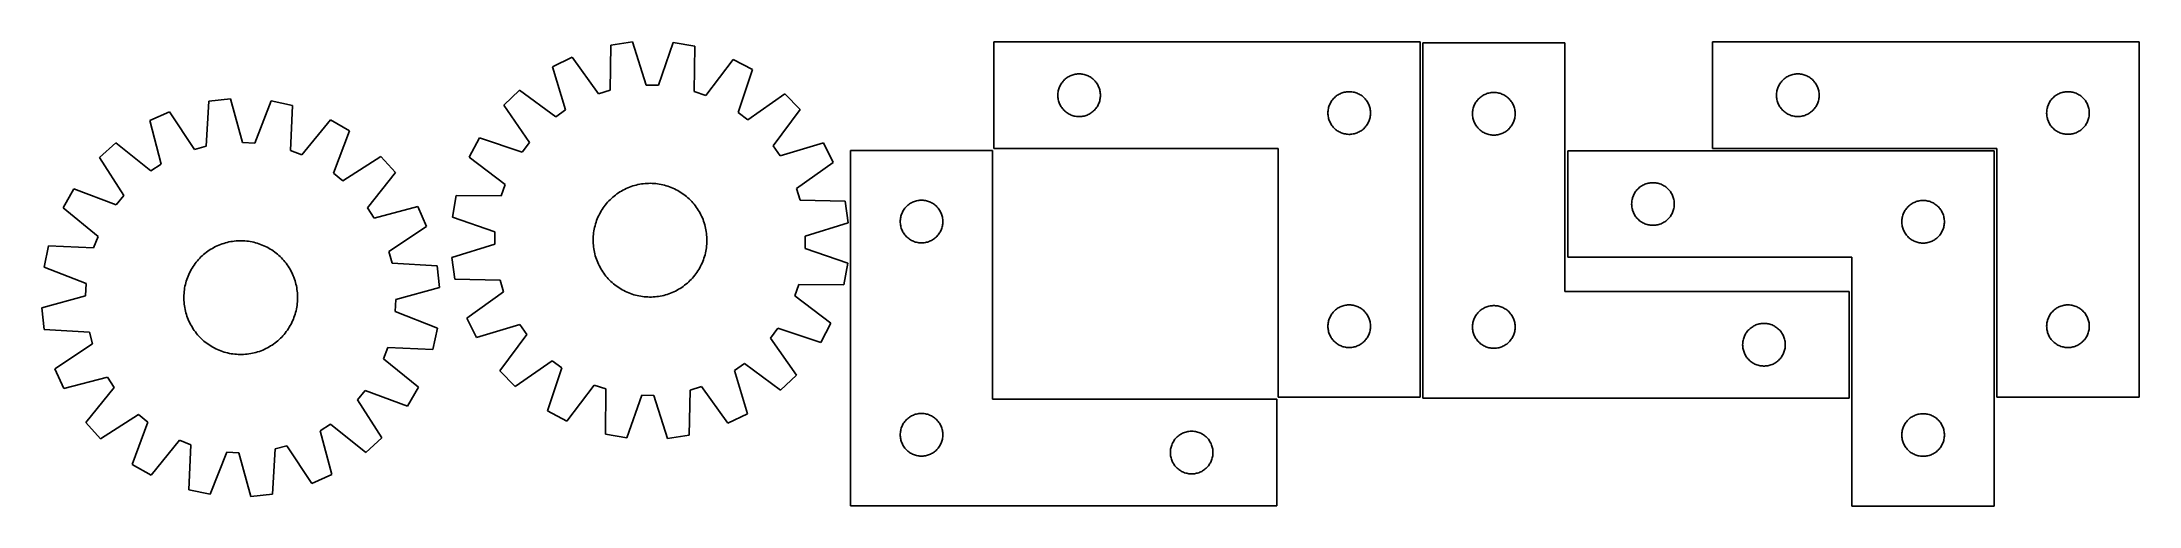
# Model space of a CAD drawing. Header units: millimetres. Extents: x 7 to 1482, y 7 to 333.
import ezdxf

# ---------------------------------------------------------------- set-up
doc = ezdxf.new("R2010")
doc.units = ezdxf.units.MM
doc.layers.add('CUT', color=7, linetype='CONTINUOUS', true_color=0x000000)

msp = doc.modelspace()

# ---------------------------------------------------------------- linework, layer by layer
at = {"layer": 'CUT'}
for p, q in [((406.900256, 330.867254), (406.268434, 299.109176)), ((422.129907, 333.05547), (406.900256, 330.867254)), ((431.677663, 302.760007), (422.129907, 333.05547)), ((450.665806, 332.645238), (440.251121, 302.636755)), ((465.82626, 330.020135), (450.665806, 332.645238)), ((465.544903, 298.257018), (465.82626, 330.020135)), ((976.225124, 333.048375), (676.225124, 333.048375)), ((676.225124, 333.048375), (676.225124, 258.048375)), ((976.225124, 83.048375), (976.225124, 333.048375)), ((1077.967835, 332.531036), (977.967835, 332.531036)), ((977.967835, 332.531036), (977.967835, 82.531036)), ((1077.967835, 157.531036), (1077.967835, 332.531036)), ((1481.795932, 333.053258), (1181.795932, 333.053258)), ((1181.795932, 333.053258), (1181.795932, 258.053258)), ((1481.795932, 83.053258), (1481.795932, 333.053258)), ((379.634235, 322.43933), (365.826172, 315.651992)), ((365.826172, 315.651992), (375.039059, 285.25302)), ((398.076504, 296.577051), (379.634235, 322.43933)), ((492.838744, 320.811903), (473.660659, 295.490454)), ((506.445992, 313.630443), (492.838744, 320.811903)), ((496.363062, 283.508868), (506.445992, 313.630443)), ((731.296988, 309.715714), (732.032839, 309.950624)), ((732.032839, 309.950624), (732.779808, 310.147341)), ((732.779808, 310.147341), (733.535912, 310.305345)), ((733.535912, 310.305345), (734.299148, 310.424216)), ((734.299148, 310.424216), (735.067492, 310.503638)), ((735.067492, 310.503638), (735.838905, 310.543402)), ((735.838905, 310.543402), (736.611342, 310.543402)), ((736.611342, 310.543402), (737.382756, 310.503638)), ((737.382756, 310.503638), (738.151099, 310.424216)), ((738.151099, 310.424216), (738.914335, 310.305345)), ((738.914335, 310.305345), (739.67044, 310.147341)), ((739.67044, 310.147341), (740.417408, 309.950624)), ((740.417408, 309.950624), (741.153259, 309.715714)), ((1236.867796, 309.720597), (1237.603648, 309.955506)), ((1237.603648, 309.955506), (1238.350616, 310.152224)), ((1238.350616, 310.152224), (1239.106721, 310.310227)), ((1239.106721, 310.310227), (1239.869957, 310.429098)), ((1239.869957, 310.429098), (1240.6383, 310.508521)), ((1240.6383, 310.508521), (1241.409713, 310.548285)), ((1241.409713, 310.548285), (1242.182151, 310.548285)), ((1242.182151, 310.548285), (1242.953564, 310.508521)), ((1242.953564, 310.508521), (1243.721907, 310.429098)), ((1243.721907, 310.429098), (1244.485144, 310.310227)), ((1244.485144, 310.310227), (1245.241248, 310.152224)), ((1245.241248, 310.152224), (1245.988217, 309.955506)), ((1245.988217, 309.955506), (1246.724068, 309.720597)), ((342.499017, 299.210896), (331.464172, 288.488828)), ((368.030541, 280.313381), (342.499017, 299.210896)), ((406.268434, 299.109176), (398.076504, 296.577051)), ((440.251121, 302.636755), (431.677663, 302.760007)), ((473.660659, 295.490454), (465.544903, 298.257018)), ((529.290891, 296.525578), (503.22669, 278.369803)), ((540.012959, 285.490733), (529.290891, 296.525578)), ((721.225124, 295.548375), (721.245012, 296.320557)), ((721.245012, 294.776194), (721.225124, 295.548375)), ((721.245012, 296.320557), (721.304626, 297.09069)), ((721.304626, 297.09069), (721.403805, 297.856734)), ((721.403805, 297.856734), (721.542288, 298.616656)), ((721.542288, 298.616656), (721.719708, 299.368442)), ((721.719708, 299.368442), (721.935593, 300.110098)), ((721.935593, 300.110098), (722.189371, 300.839657)), ((722.189371, 300.839657), (722.48037, 301.555184)), ((722.48037, 301.555184), (722.807818, 302.254782)), ((722.807818, 302.254782), (723.170845, 302.936596)), ((723.170845, 302.936596), (723.56849, 303.598818)), ((723.56849, 303.598818), (723.999699, 304.239692)), ((723.999699, 304.239692), (724.463327, 304.857518)), ((724.463327, 304.857518), (724.958145, 305.450657)), ((724.958145, 305.450657), (725.482841, 306.017538)), ((725.482841, 306.017538), (726.036024, 306.556656)), ((726.036024, 306.556656), (726.616226, 307.066582)), ((726.616226, 307.066582), (727.22191, 307.545964)), ((727.22191, 307.545964), (727.851468, 307.993531)), ((727.851468, 307.993531), (728.503232, 308.408095)), ((728.503232, 308.408095), (729.175473, 308.788557)), ((729.175473, 308.788557), (729.866408, 309.133909)), ((729.866408, 309.133909), (730.574205, 309.443235)), ((730.574205, 309.443235), (731.296988, 309.715714)), ((741.153259, 309.715714), (741.876042, 309.443235)), ((741.876042, 309.443235), (742.58384, 309.133909)), ((742.58384, 309.133909), (743.274775, 308.788557)), ((743.274775, 308.788557), (743.947016, 308.408095)), ((743.947016, 308.408095), (744.59878, 307.993531)), ((744.59878, 307.993531), (745.228338, 307.545964)), ((745.228338, 307.545964), (745.834021, 307.066582)), ((745.834021, 307.066582), (746.414224, 306.556656)), ((746.414224, 306.556656), (746.967407, 306.017538)), ((746.967407, 306.017538), (747.492103, 305.450657)), ((747.492103, 305.450657), (747.986921, 304.857518)), ((747.986921, 304.857518), (748.450549, 304.239692)), ((748.450549, 304.239692), (748.881757, 303.598818)), ((748.881757, 303.598818), (749.279402, 302.936596)), ((749.279402, 302.936596), (749.64243, 302.254782)), ((749.64243, 302.254782), (749.969877, 301.555184)), ((749.969877, 301.555184), (750.260876, 300.839657)), ((750.260876, 300.839657), (750.514654, 300.110098)), ((750.514654, 300.110098), (750.73054, 299.368442)), ((750.73054, 299.368442), (750.907959, 298.616656)), ((750.907959, 298.616656), (751.046442, 297.856734)), ((751.046442, 297.856734), (751.145622, 297.09069)), ((751.145622, 297.09069), (751.205235, 296.320557)), ((751.205235, 296.320557), (751.225124, 295.548375)), ((751.225124, 295.548375), (751.205235, 294.776194)), ((916.616226, 294.566582), (917.22191, 295.045964)), ((917.22191, 295.045964), (917.851468, 295.493531)), ((917.851468, 295.493531), (918.503232, 295.908095)), ((918.503232, 295.908095), (919.175473, 296.288557)), ((919.175473, 296.288557), (919.866408, 296.633909)), ((919.866408, 296.633909), (920.574205, 296.943235)), ((920.574205, 296.943235), (921.296988, 297.215714)), ((921.296988, 297.215714), (922.032839, 297.450624)), ((922.032839, 297.450624), (922.779808, 297.647341)), ((922.779808, 297.647341), (923.535912, 297.805345)), ((923.535912, 297.805345), (924.299148, 297.924216)), ((924.299148, 297.924216), (925.067492, 298.003638)), ((925.067492, 298.003638), (925.838905, 298.043402)), ((925.838905, 298.043402), (926.611342, 298.043402)), ((926.611342, 298.043402), (927.382756, 298.003638)), ((927.382756, 298.003638), (928.151099, 297.924216)), ((928.151099, 297.924216), (928.914335, 297.805345)), ((928.914335, 297.805345), (929.67044, 297.647341)), ((929.67044, 297.647341), (930.417408, 297.450624)), ((930.417408, 297.450624), (931.153259, 297.215714)), ((931.153259, 297.215714), (931.876042, 296.943235)), ((931.876042, 296.943235), (932.58384, 296.633909)), ((932.58384, 296.633909), (933.274775, 296.288557)), ((933.274775, 296.288557), (933.947016, 295.908095)), ((933.947016, 295.908095), (934.59878, 295.493531)), ((934.59878, 295.493531), (935.228338, 295.045964)), ((935.228338, 295.045964), (935.834021, 294.566582)), ((1019.594179, 294.976191), (1020.245943, 295.390755)), ((1020.245943, 295.390755), (1020.918184, 295.771217)), ((1020.918184, 295.771217), (1021.609119, 296.116569)), ((1021.609119, 296.116569), (1022.316917, 296.425895)), ((1022.316917, 296.425895), (1023.039699, 296.698374)), ((1023.039699, 296.698374), (1023.775551, 296.933284)), ((1023.775551, 296.933284), (1024.522519, 297.130001)), ((1024.522519, 297.130001), (1025.278624, 297.288005)), ((1025.278624, 297.288005), (1026.04186, 297.406876)), ((1026.04186, 297.406876), (1026.810203, 297.486298)), ((1026.810203, 297.486298), (1027.581616, 297.526063)), ((1027.581616, 297.526063), (1028.354054, 297.526063)), ((1028.354054, 297.526063), (1029.125467, 297.486298)), ((1029.125467, 297.486298), (1029.89381, 297.406876)), ((1029.89381, 297.406876), (1030.657047, 297.288005)), ((1030.657047, 297.288005), (1031.413151, 297.130001)), ((1031.413151, 297.130001), (1032.16012, 296.933284)), ((1032.16012, 296.933284), (1032.895971, 296.698374)), ((1032.895971, 296.698374), (1033.618754, 296.425895)), ((1033.618754, 296.425895), (1034.326551, 296.116569)), ((1034.326551, 296.116569), (1035.017486, 295.771217)), ((1035.017486, 295.771217), (1035.689727, 295.390755)), ((1035.689727, 295.390755), (1036.341491, 294.976191)), ((1226.795932, 295.553258), (1226.815821, 296.32544)), ((1226.815821, 294.781077), (1226.795932, 295.553258)), ((1226.815821, 296.32544), (1226.875434, 297.095573)), ((1226.875434, 297.095573), (1226.974614, 297.861617)), ((1226.974614, 297.861617), (1227.113097, 298.621539)), ((1227.113097, 298.621539), (1227.290516, 299.373325)), ((1227.290516, 299.373325), (1227.506401, 300.114981)), ((1227.506401, 300.114981), (1227.76018, 300.84454)), ((1227.76018, 300.84454), (1228.051179, 301.560067)), ((1228.051179, 301.560067), (1228.378626, 302.259665)), ((1228.378626, 302.259665), (1228.741654, 302.941479)), ((1228.741654, 302.941479), (1229.139299, 303.603701)), ((1229.139299, 303.603701), (1229.570507, 304.244575)), ((1229.570507, 304.244575), (1230.034135, 304.8624)), ((1230.034135, 304.8624), (1230.528953, 305.45554)), ((1230.528953, 305.45554), (1231.053649, 306.022421)), ((1231.053649, 306.022421), (1231.606832, 306.561539)), ((1231.606832, 306.561539), (1232.187034, 307.071465)), ((1232.187034, 307.071465), (1232.792718, 307.550847)), ((1232.792718, 307.550847), (1233.422276, 307.998413)), ((1233.422276, 307.998413), (1234.07404, 308.412978)), ((1234.07404, 308.412978), (1234.746281, 308.79344)), ((1234.746281, 308.79344), (1235.437216, 309.138792)), ((1235.437216, 309.138792), (1236.145014, 309.448118)), ((1236.145014, 309.448118), (1236.867796, 309.720597)), ((1246.724068, 309.720597), (1247.446851, 309.448118)), ((1247.446851, 309.448118), (1248.154648, 309.138792)), ((1248.154648, 309.138792), (1248.845583, 308.79344)), ((1248.845583, 308.79344), (1249.517824, 308.412978)), ((1249.517824, 308.412978), (1250.169588, 307.998413)), ((1250.169588, 307.998413), (1250.799146, 307.550847)), ((1250.799146, 307.550847), (1251.40483, 307.071465)), ((1251.40483, 307.071465), (1251.985032, 306.561539)), ((1251.985032, 306.561539), (1252.538215, 306.022421)), ((1252.538215, 306.022421), (1253.062911, 305.45554)), ((1253.062911, 305.45554), (1253.557729, 304.8624)), ((1253.557729, 304.8624), (1254.021357, 304.244575)), ((1254.021357, 304.244575), (1254.452566, 303.603701)), ((1254.452566, 303.603701), (1254.850211, 302.941479)), ((1254.850211, 302.941479), (1255.213238, 302.259665)), ((1255.213238, 302.259665), (1255.540686, 301.560067)), ((1255.540686, 301.560067), (1255.831684, 300.84454)), ((1255.831684, 300.84454), (1256.085463, 300.114981)), ((1256.085463, 300.114981), (1256.301348, 299.373325)), ((1256.301348, 299.373325), (1256.478767, 298.621539)), ((1256.478767, 298.621539), (1256.617251, 297.861617)), ((1256.617251, 297.861617), (1256.71643, 297.095573)), ((1256.71643, 297.095573), (1256.776043, 296.32544)), ((1256.776043, 296.32544), (1256.795932, 295.553258)), ((1256.795932, 295.553258), (1256.776043, 294.781077)), ((1422.187034, 294.571465), (1422.792718, 295.050847)), ((1422.792718, 295.050847), (1423.422276, 295.498413)), ((1423.422276, 295.498413), (1424.07404, 295.912978)), ((1424.07404, 295.912978), (1424.746281, 296.29344)), ((1424.746281, 296.29344), (1425.437216, 296.638792)), ((1425.437216, 296.638792), (1426.145014, 296.948118)), ((1426.145014, 296.948118), (1426.867796, 297.220597)), ((1426.867796, 297.220597), (1427.603648, 297.455506)), ((1427.603648, 297.455506), (1428.350616, 297.652224)), ((1428.350616, 297.652224), (1429.106721, 297.810227)), ((1429.106721, 297.810227), (1429.869957, 297.929098)), ((1429.869957, 297.929098), (1430.6383, 298.008521)), ((1430.6383, 298.008521), (1431.409713, 298.048285)), ((1431.409713, 298.048285), (1432.182151, 298.048285)), ((1432.182151, 298.048285), (1432.953564, 298.008521)), ((1432.953564, 298.008521), (1433.721907, 297.929098)), ((1433.721907, 297.929098), (1434.485144, 297.810227)), ((1434.485144, 297.810227), (1435.241248, 297.652224)), ((1435.241248, 297.652224), (1435.988217, 297.455506)), ((1435.988217, 297.455506), (1436.724068, 297.220597)), ((1436.724068, 297.220597), (1437.446851, 296.948118)), ((1437.446851, 296.948118), (1438.154648, 296.638792)), ((1438.154648, 296.638792), (1438.845583, 296.29344)), ((1438.845583, 296.29344), (1439.517824, 295.912978)), ((1439.517824, 295.912978), (1440.169588, 295.498413)), ((1440.169588, 295.498413), (1440.799146, 295.050847)), ((1440.799146, 295.050847), (1441.40483, 294.571465)), ((96.509602, 283.949276), (82.460957, 277.675034)), ((113.986964, 257.42539), (96.509602, 283.949276)), ((124.067493, 291.367393), (122.266585, 259.654123)), ((139.367396, 292.993282), (124.067493, 291.367393)), ((147.793024, 262.366764), (139.367396, 292.993282)), ((167.868833, 291.532473), (156.356128, 261.927872)), ((182.922332, 288.350855), (167.868833, 291.532473)), ((181.471466, 256.619644), (182.922332, 288.350855)), ((331.464172, 288.488828), (349.619947, 262.424626)), ((375.039059, 285.25302), (368.030541, 280.313381)), ((503.22669, 278.369803), (496.363062, 283.508868)), ((521.115444, 259.95921), (540.012959, 285.490733)), ((721.304626, 294.00606), (721.245012, 294.776194)), ((721.403805, 293.240017), (721.304626, 294.00606)), ((721.542288, 292.480094), (721.403805, 293.240017)), ((721.719708, 291.728309), (721.542288, 292.480094)), ((721.935593, 290.986653), (721.719708, 291.728309)), ((722.189371, 290.257094), (721.935593, 290.986653)), ((722.48037, 289.541567), (722.189371, 290.257094)), ((722.807818, 288.841969), (722.48037, 289.541567)), ((723.170845, 288.160154), (722.807818, 288.841969)), ((723.56849, 287.497933), (723.170845, 288.160154)), ((723.999699, 286.857059), (723.56849, 287.497933)), ((724.463327, 286.239233), (723.999699, 286.857059)), ((724.958145, 285.646094), (724.463327, 286.239233)), ((725.482841, 285.079213), (724.958145, 285.646094)), ((726.036024, 284.540095), (725.482841, 285.079213)), ((726.616226, 284.030169), (726.036024, 284.540095)), ((727.22191, 283.550787), (726.616226, 284.030169)), ((727.851468, 283.10322), (727.22191, 283.550787)), ((728.503232, 282.688656), (727.851468, 283.10322)), ((729.175473, 282.308193), (728.503232, 282.688656)), ((729.866408, 281.962841), (729.175473, 282.308193)), ((730.574205, 281.653516), (729.866408, 281.962841)), ((731.296988, 281.381037), (730.574205, 281.653516)), ((732.032839, 281.146127), (731.296988, 281.381037)), ((732.779808, 280.94941), (732.032839, 281.146127)), ((733.535912, 280.791406), (732.779808, 280.94941)), ((734.299148, 280.672535), (733.535912, 280.791406)), ((735.067492, 280.593113), (734.299148, 280.672535)), ((735.838905, 280.553348), (735.067492, 280.593113)), ((736.611342, 280.553348), (735.838905, 280.553348)), ((737.382756, 280.593113), (736.611342, 280.553348)), ((738.151099, 280.672535), (737.382756, 280.593113)), ((738.914335, 280.791406), (738.151099, 280.672535)), ((739.67044, 280.94941), (738.914335, 280.791406)), ((740.417408, 281.146127), (739.67044, 280.94941)), ((741.153259, 281.381037), (740.417408, 281.146127)), ((741.876042, 281.653516), (741.153259, 281.381037)), ((742.58384, 281.962841), (741.876042, 281.653516)), ((743.274775, 282.308193), (742.58384, 281.962841)), ((743.947016, 282.688656), (743.274775, 282.308193)), ((744.59878, 283.10322), (743.947016, 282.688656)), ((745.228338, 283.550787), (744.59878, 283.10322)), ((745.834021, 284.030169), (745.228338, 283.550787)), ((746.414224, 284.540095), (745.834021, 284.030169)), ((746.967407, 285.079213), (746.414224, 284.540095)), ((747.492103, 285.646094), (746.967407, 285.079213)), ((747.986921, 286.239233), (747.492103, 285.646094)), ((748.450549, 286.857059), (747.986921, 286.239233)), ((748.881757, 287.497933), (748.450549, 286.857059)), ((749.279402, 288.160154), (748.881757, 287.497933)), ((749.64243, 288.841969), (749.279402, 288.160154)), ((749.969877, 289.541567), (749.64243, 288.841969)), ((750.260876, 290.257094), (749.969877, 289.541567)), ((750.514654, 290.986653), (750.260876, 290.257094)), ((750.73054, 291.728309), (750.514654, 290.986653)), ((750.907959, 292.480094), (750.73054, 291.728309)), ((751.046442, 293.240017), (750.907959, 292.480094)), ((751.145622, 294.00606), (751.046442, 293.240017)), ((751.205235, 294.776194), (751.145622, 294.00606)), ((911.225124, 283.048375), (911.245012, 283.820557)), ((911.245012, 282.276194), (911.225124, 283.048375)), ((911.245012, 283.820557), (911.304626, 284.59069)), ((911.304626, 281.50606), (911.245012, 282.276194)), ((911.304626, 284.59069), (911.403805, 285.356734)), ((911.403805, 280.740017), (911.304626, 281.50606)), ((911.403805, 285.356734), (911.542288, 286.116656)), ((911.542288, 279.980094), (911.403805, 280.740017)), ((911.542288, 286.116656), (911.719708, 286.868442)), ((911.719708, 286.868442), (911.935593, 287.610098)), ((911.935593, 287.610098), (912.189371, 288.339657)), ((912.189371, 288.339657), (912.48037, 289.055184)), ((912.48037, 289.055184), (912.807818, 289.754782)), ((912.807818, 289.754782), (913.170845, 290.436596)), ((913.170845, 290.436596), (913.56849, 291.098818)), ((913.56849, 291.098818), (913.999699, 291.739692)), ((913.999699, 291.739692), (914.463327, 292.357518)), ((914.463327, 292.357518), (914.958145, 292.950657)), ((914.958145, 292.950657), (915.482841, 293.517538)), ((915.482841, 293.517538), (916.036024, 294.056656)), ((916.036024, 294.056656), (916.616226, 294.566582)), ((935.834021, 294.566582), (936.414224, 294.056656)), ((936.414224, 294.056656), (936.967407, 293.517538)), ((936.967407, 293.517538), (937.492103, 292.950657)), ((937.492103, 292.950657), (937.986921, 292.357518)), ((937.986921, 292.357518), (938.450549, 291.739692)), ((938.450549, 291.739692), (938.881757, 291.098818)), ((938.881757, 291.098818), (939.279402, 290.436596)), ((939.279402, 290.436596), (939.64243, 289.754782)), ((939.64243, 289.754782), (939.969877, 289.055184)), ((939.969877, 289.055184), (940.260876, 288.339657)), ((940.260876, 288.339657), (940.514654, 287.610098)), ((940.514654, 287.610098), (940.73054, 286.868442)), ((940.73054, 286.868442), (940.907959, 286.116656)), ((940.907959, 286.116656), (941.046442, 285.356734)), ((941.046442, 280.740017), (940.907959, 279.980094)), ((941.046442, 285.356734), (941.145622, 284.59069)), ((941.145622, 281.50606), (941.046442, 280.740017)), ((941.145622, 284.59069), (941.205235, 283.820557)), ((941.205235, 282.276194), (941.145622, 281.50606)), ((941.205235, 283.820557), (941.225124, 283.048375)), ((941.225124, 283.048375), (941.205235, 282.276194)), ((1012.967835, 282.531036), (1012.987724, 283.303217)), ((1012.987724, 281.758854), (1012.967835, 282.531036)), ((1012.987724, 283.303217), (1013.047337, 284.07335)), ((1013.047337, 280.988721), (1012.987724, 281.758854)), ((1013.047337, 284.07335), (1013.146517, 284.839394)), ((1013.146517, 280.222677), (1013.047337, 280.988721)), ((1013.146517, 284.839394), (1013.285, 285.599317)), ((1013.285, 285.599317), (1013.462419, 286.351102)), ((1013.462419, 286.351102), (1013.678304, 287.092758)), ((1013.678304, 287.092758), (1013.932083, 287.822317)), ((1013.932083, 287.822317), (1014.223082, 288.537844)), ((1014.223082, 288.537844), (1014.550529, 289.237442)), ((1014.550529, 289.237442), (1014.913557, 289.919257)), ((1014.913557, 289.919257), (1015.311202, 290.581478)), ((1015.311202, 290.581478), (1015.74241, 291.222352)), ((1015.74241, 291.222352), (1016.206038, 291.840178)), ((1016.206038, 291.840178), (1016.700856, 292.433317)), ((1016.700856, 292.433317), (1017.225552, 293.000198)), ((1017.225552, 293.000198), (1017.778735, 293.539316)), ((1017.778735, 293.539316), (1018.358937, 294.049242)), ((1018.358937, 294.049242), (1018.964621, 294.528624)), ((1018.964621, 294.528624), (1019.594179, 294.976191)), ((1036.341491, 294.976191), (1036.971049, 294.528624)), ((1036.971049, 294.528624), (1037.576733, 294.049242)), ((1037.576733, 294.049242), (1038.156935, 293.539316)), ((1038.156935, 293.539316), (1038.710118, 293.000198)), ((1038.710118, 293.000198), (1039.234814, 292.433317)), ((1039.234814, 292.433317), (1039.729632, 291.840178)), ((1039.729632, 291.840178), (1040.19326, 291.222352)), ((1040.19326, 291.222352), (1040.624469, 290.581478)), ((1040.624469, 290.581478), (1041.022114, 289.919257)), ((1041.022114, 289.919257), (1041.385141, 289.237442)), ((1041.385141, 289.237442), (1041.712589, 288.537844)), ((1041.712589, 288.537844), (1042.003587, 287.822317)), ((1042.003587, 287.822317), (1042.257366, 287.092758)), ((1042.257366, 287.092758), (1042.473251, 286.351102)), ((1042.473251, 286.351102), (1042.65067, 285.599317)), ((1042.65067, 285.599317), (1042.789154, 284.839394)), ((1042.789154, 284.839394), (1042.888333, 284.07335)), ((1042.888333, 280.988721), (1042.789154, 280.222677)), ((1042.888333, 284.07335), (1042.947947, 283.303217)), ((1042.947947, 281.758854), (1042.888333, 280.988721)), ((1042.947947, 283.303217), (1042.967835, 282.531036)), ((1042.967835, 282.531036), (1042.947947, 281.758854)), ((1226.875434, 294.010943), (1226.815821, 294.781077)), ((1226.974614, 293.2449), (1226.875434, 294.010943)), ((1227.113097, 292.484977), (1226.974614, 293.2449)), ((1227.290516, 291.733191), (1227.113097, 292.484977)), ((1227.506401, 290.991536), (1227.290516, 291.733191)), ((1227.76018, 290.261977), (1227.506401, 290.991536)), ((1228.051179, 289.54645), (1227.76018, 290.261977)), ((1228.378626, 288.846851), (1228.051179, 289.54645)), ((1228.741654, 288.165037), (1228.378626, 288.846851)), ((1229.139299, 287.502815), (1228.741654, 288.165037)), ((1229.570507, 286.861942), (1229.139299, 287.502815)), ((1230.034135, 286.244116), (1229.570507, 286.861942)), ((1230.528953, 285.650976), (1230.034135, 286.244116)), ((1231.053649, 285.084096), (1230.528953, 285.650976)), ((1231.606832, 284.544978), (1231.053649, 285.084096)), ((1232.187034, 284.035052), (1231.606832, 284.544978)), ((1232.792718, 283.55567), (1232.187034, 284.035052)), ((1233.422276, 283.108103), (1232.792718, 283.55567)), ((1234.07404, 282.693539), (1233.422276, 283.108103)), ((1234.746281, 282.313076), (1234.07404, 282.693539)), ((1235.437216, 281.967724), (1234.746281, 282.313076)), ((1236.145014, 281.658399), (1235.437216, 281.967724)), ((1236.867796, 281.38592), (1236.145014, 281.658399)), ((1237.603648, 281.15101), (1236.867796, 281.38592)), ((1238.350616, 280.954293), (1237.603648, 281.15101)), ((1239.106721, 280.796289), (1238.350616, 280.954293)), ((1239.869957, 280.677418), (1239.106721, 280.796289)), ((1240.6383, 280.597995), (1239.869957, 280.677418)), ((1241.409713, 280.558231), (1240.6383, 280.597995)), ((1242.182151, 280.558231), (1241.409713, 280.558231)), ((1242.953564, 280.597995), (1242.182151, 280.558231)), ((1243.721907, 280.677418), (1242.953564, 280.597995)), ((1244.485144, 280.796289), (1243.721907, 280.677418)), ((1245.241248, 280.954293), (1244.485144, 280.796289)), ((1245.988217, 281.15101), (1245.241248, 280.954293)), ((1246.724068, 281.38592), (1245.988217, 281.15101)), ((1247.446851, 281.658399), (1246.724068, 281.38592)), ((1248.154648, 281.967724), (1247.446851, 281.658399)), ((1248.845583, 282.313076), (1248.154648, 281.967724)), ((1249.517824, 282.693539), (1248.845583, 282.313076)), ((1250.169588, 283.108103), (1249.517824, 282.693539)), ((1250.799146, 283.55567), (1250.169588, 283.108103)), ((1251.40483, 284.035052), (1250.799146, 283.55567)), ((1251.985032, 284.544978), (1251.40483, 284.035052)), ((1252.538215, 285.084096), (1251.985032, 284.544978)), ((1253.062911, 285.650976), (1252.538215, 285.084096)), ((1253.557729, 286.244116), (1253.062911, 285.650976)), ((1254.021357, 286.861942), (1253.557729, 286.244116)), ((1254.452566, 287.502815), (1254.021357, 286.861942)), ((1254.850211, 288.165037), (1254.452566, 287.502815)), ((1255.213238, 288.846851), (1254.850211, 288.165037)), ((1255.540686, 289.54645), (1255.213238, 288.846851)), ((1255.831684, 290.261977), (1255.540686, 289.54645)), ((1256.085463, 290.991536), (1255.831684, 290.261977)), ((1256.301348, 291.733191), (1256.085463, 290.991536)), ((1256.478767, 292.484977), (1256.301348, 291.733191)), ((1256.617251, 293.2449), (1256.478767, 292.484977)), ((1256.71643, 294.010943), (1256.617251, 293.2449)), ((1256.776043, 294.781077), (1256.71643, 294.010943)), ((1416.795932, 283.053258), (1416.815821, 283.82544)), ((1416.815821, 282.281077), (1416.795932, 283.053258)), ((1416.815821, 283.82544), (1416.875434, 284.595573)), ((1416.875434, 281.510943), (1416.815821, 282.281077)), ((1416.875434, 284.595573), (1416.974614, 285.361617)), ((1416.974614, 280.7449), (1416.875434, 281.510943)), ((1416.974614, 285.361617), (1417.113097, 286.121539)), ((1417.113097, 279.984977), (1416.974614, 280.7449)), ((1417.113097, 286.121539), (1417.290516, 286.873325)), ((1417.290516, 286.873325), (1417.506401, 287.614981)), ((1417.506401, 287.614981), (1417.76018, 288.34454)), ((1417.76018, 288.34454), (1418.051179, 289.060067)), ((1418.051179, 289.060067), (1418.378626, 289.759665)), ((1418.378626, 289.759665), (1418.741654, 290.441479)), ((1418.741654, 290.441479), (1419.139299, 291.103701)), ((1419.139299, 291.103701), (1419.570507, 291.744575)), ((1419.570507, 291.744575), (1420.034135, 292.3624)), ((1420.034135, 292.3624), (1420.528953, 292.95554)), ((1420.528953, 292.95554), (1421.053649, 293.522421)), ((1421.053649, 293.522421), (1421.606832, 294.061539)), ((1421.606832, 294.061539), (1422.187034, 294.571465)), ((1441.40483, 294.571465), (1441.985032, 294.061539)), ((1441.985032, 294.061539), (1442.538215, 293.522421)), ((1442.538215, 293.522421), (1443.062911, 292.95554)), ((1443.062911, 292.95554), (1443.557729, 292.3624)), ((1443.557729, 292.3624), (1444.021357, 291.744575)), ((1444.021357, 291.744575), (1444.452566, 291.103701)), ((1444.452566, 291.103701), (1444.850211, 290.441479)), ((1444.850211, 290.441479), (1445.213238, 289.759665)), ((1445.213238, 289.759665), (1445.540686, 289.060067)), ((1445.540686, 289.060067), (1445.831684, 288.34454)), ((1445.831684, 288.34454), (1446.085463, 287.614981)), ((1446.085463, 287.614981), (1446.301348, 286.873325)), ((1446.301348, 286.873325), (1446.478767, 286.121539)), ((1446.478767, 286.121539), (1446.617251, 285.361617)), ((1446.617251, 280.7449), (1446.478767, 279.984977)), ((1446.617251, 285.361617), (1446.71643, 284.595573)), ((1446.71643, 281.510943), (1446.617251, 280.7449)), ((1446.71643, 284.595573), (1446.776043, 283.82544)), ((1446.776043, 282.281077), (1446.71643, 281.510943)), ((1446.776043, 283.82544), (1446.795932, 283.053258)), ((1446.795932, 283.053258), (1446.776043, 282.281077)), ((82.460957, 277.675034), (90.548131, 246.957411)), ((209.577394, 278.154115), (189.479836, 253.556088)), ((222.910949, 270.476429), (209.577394, 278.154115)), ((211.72561, 240.746597), (222.910949, 270.476429)), ((314.359307, 265.643929), (307.177847, 252.036681)), ((344.480882, 255.560999), (314.359307, 265.643929)), ((911.719708, 279.228309), (911.542288, 279.980094)), ((911.935593, 278.486653), (911.719708, 279.228309)), ((912.189371, 277.757094), (911.935593, 278.486653)), ((912.48037, 277.041567), (912.189371, 277.757094)), ((912.807818, 276.341969), (912.48037, 277.041567)), ((913.170845, 275.660154), (912.807818, 276.341969)), ((913.56849, 274.997933), (913.170845, 275.660154)), ((913.999699, 274.357059), (913.56849, 274.997933)), ((914.463327, 273.739233), (913.999699, 274.357059)), ((914.958145, 273.146094), (914.463327, 273.739233)), ((915.482841, 272.579213), (914.958145, 273.146094)), ((916.036024, 272.040095), (915.482841, 272.579213)), ((916.616226, 271.530169), (916.036024, 272.040095)), ((917.22191, 271.050787), (916.616226, 271.530169)), ((917.851468, 270.60322), (917.22191, 271.050787)), ((918.503232, 270.188656), (917.851468, 270.60322)), ((919.175473, 269.808193), (918.503232, 270.188656)), ((919.866408, 269.462841), (919.175473, 269.808193)), ((920.574205, 269.153516), (919.866408, 269.462841)), ((921.296988, 268.881037), (920.574205, 269.153516)), ((922.032839, 268.646127), (921.296988, 268.881037)), ((922.779808, 268.44941), (922.032839, 268.646127)), ((923.535912, 268.291406), (922.779808, 268.44941)), ((924.299148, 268.172535), (923.535912, 268.291406)), ((925.067492, 268.093113), (924.299148, 268.172535)), ((925.838905, 268.053348), (925.067492, 268.093113)), ((926.611342, 268.053348), (925.838905, 268.053348)), ((927.382756, 268.093113), (926.611342, 268.053348)), ((928.151099, 268.172535), (927.382756, 268.093113)), ((928.914335, 268.291406), (928.151099, 268.172535)), ((929.67044, 268.44941), (928.914335, 268.291406)), ((930.417408, 268.646127), (929.67044, 268.44941)), ((931.153259, 268.881037), (930.417408, 268.646127)), ((931.876042, 269.153516), (931.153259, 268.881037)), ((932.58384, 269.462841), (931.876042, 269.153516)), ((933.274775, 269.808193), (932.58384, 269.462841)), ((933.947016, 270.188656), (933.274775, 269.808193)), ((934.59878, 270.60322), (933.947016, 270.188656)), ((935.228338, 271.050787), (934.59878, 270.60322)), ((935.834021, 271.530169), (935.228338, 271.050787)), ((936.414224, 272.040095), (935.834021, 271.530169)), ((936.967407, 272.579213), (936.414224, 272.040095)), ((937.492103, 273.146094), (936.967407, 272.579213)), ((937.986921, 273.739233), (937.492103, 273.146094)), ((938.450549, 274.357059), (937.986921, 273.739233)), ((938.881757, 274.997933), (938.450549, 274.357059)), ((939.279402, 275.660154), (938.881757, 274.997933)), ((939.64243, 276.341969), (939.279402, 275.660154)), ((939.969877, 277.041567), (939.64243, 276.341969)), ((940.260876, 277.757094), (939.969877, 277.041567)), ((940.514654, 278.486653), (940.260876, 277.757094)), ((940.73054, 279.228309), (940.514654, 278.486653)), ((940.907959, 279.980094), (940.73054, 279.228309)), ((1013.285, 279.462755), (1013.146517, 280.222677)), ((1013.462419, 278.710969), (1013.285, 279.462755)), ((1013.678304, 277.969313), (1013.462419, 278.710969)), ((1013.932083, 277.239754), (1013.678304, 277.969313)), ((1014.223082, 276.524227), (1013.932083, 277.239754)), ((1014.550529, 275.824629), (1014.223082, 276.524227)), ((1014.913557, 275.142814), (1014.550529, 275.824629)), ((1015.311202, 274.480593), (1014.913557, 275.142814)), ((1015.74241, 273.839719), (1015.311202, 274.480593)), ((1016.206038, 273.221893), (1015.74241, 273.839719)), ((1016.700856, 272.628754), (1016.206038, 273.221893)), ((1017.225552, 272.061873), (1016.700856, 272.628754)), ((1017.778735, 271.522755), (1017.225552, 272.061873)), ((1018.358937, 271.012829), (1017.778735, 271.522755)), ((1018.964621, 270.533447), (1018.358937, 271.012829)), ((1019.594179, 270.08588), (1018.964621, 270.533447)), ((1020.245943, 269.671316), (1019.594179, 270.08588)), ((1020.918184, 269.290854), (1020.245943, 269.671316)), ((1021.609119, 268.945502), (1020.918184, 269.290854)), ((1022.316917, 268.636176), (1021.609119, 268.945502)), ((1023.039699, 268.363697), (1022.316917, 268.636176)), ((1023.775551, 268.128787), (1023.039699, 268.363697)), ((1024.522519, 267.93207), (1023.775551, 268.128787)), ((1025.278624, 267.774066), (1024.522519, 267.93207)), ((1026.04186, 267.655195), (1025.278624, 267.774066)), ((1026.810203, 267.575773), (1026.04186, 267.655195)), ((1027.581616, 267.536009), (1026.810203, 267.575773)), ((1028.354054, 267.536009), (1027.581616, 267.536009)), ((1029.125467, 267.575773), (1028.354054, 267.536009)), ((1029.89381, 267.655195), (1029.125467, 267.575773)), ((1030.657047, 267.774066), (1029.89381, 267.655195)), ((1031.413151, 267.93207), (1030.657047, 267.774066)), ((1032.16012, 268.128787), (1031.413151, 267.93207)), ((1032.895971, 268.363697), (1032.16012, 268.128787)), ((1033.618754, 268.636176), (1032.895971, 268.363697)), ((1034.326551, 268.945502), (1033.618754, 268.636176)), ((1035.017486, 269.290854), (1034.326551, 268.945502)), ((1035.689727, 269.671316), (1035.017486, 269.290854)), ((1036.341491, 270.08588), (1035.689727, 269.671316)), ((1036.971049, 270.533447), (1036.341491, 270.08588)), ((1037.576733, 271.012829), (1036.971049, 270.533447)), ((1038.156935, 271.522755), (1037.576733, 271.012829)), ((1038.710118, 272.061873), (1038.156935, 271.522755)), ((1039.234814, 272.628754), (1038.710118, 272.061873)), ((1039.729632, 273.221893), (1039.234814, 272.628754)), ((1040.19326, 273.839719), (1039.729632, 273.221893)), ((1040.624469, 274.480593), (1040.19326, 273.839719)), ((1041.022114, 275.142814), (1040.624469, 274.480593)), ((1041.385141, 275.824629), (1041.022114, 275.142814)), ((1041.712589, 276.524227), (1041.385141, 275.824629)), ((1042.003587, 277.239754), (1041.712589, 276.524227)), ((1042.257366, 277.969313), (1042.003587, 277.239754)), ((1042.473251, 278.710969), (1042.257366, 277.969313)), ((1042.65067, 279.462755), (1042.473251, 278.710969)), ((1042.789154, 280.222677), (1042.65067, 279.462755)), ((1417.290516, 279.233191), (1417.113097, 279.984977)), ((1417.506401, 278.491536), (1417.290516, 279.233191)), ((1417.76018, 277.761977), (1417.506401, 278.491536)), ((1418.051179, 277.04645), (1417.76018, 277.761977)), ((1418.378626, 276.346851), (1418.051179, 277.04645)), ((1418.741654, 275.665037), (1418.378626, 276.346851)), ((1419.139299, 275.002815), (1418.741654, 275.665037)), ((1419.570507, 274.361942), (1419.139299, 275.002815)), ((1420.034135, 273.744116), (1419.570507, 274.361942)), ((1420.528953, 273.150976), (1420.034135, 273.744116)), ((1421.053649, 272.584096), (1420.528953, 273.150976)), ((1421.606832, 272.044978), (1421.053649, 272.584096)), ((1422.187034, 271.535052), (1421.606832, 272.044978)), ((1422.792718, 271.05567), (1422.187034, 271.535052)), ((1423.422276, 270.608103), (1422.792718, 271.05567)), ((1424.07404, 270.193539), (1423.422276, 270.608103)), ((1424.746281, 269.813076), (1424.07404, 270.193539)), ((1425.437216, 269.467724), (1424.746281, 269.813076)), ((1426.145014, 269.158399), (1425.437216, 269.467724)), ((1426.867796, 268.88592), (1426.145014, 269.158399)), ((1427.603648, 268.65101), (1426.867796, 268.88592)), ((1428.350616, 268.454293), (1427.603648, 268.65101)), ((1429.106721, 268.296289), (1428.350616, 268.454293)), ((1429.869957, 268.177418), (1429.106721, 268.296289)), ((1430.6383, 268.097995), (1429.869957, 268.177418)), ((1431.409713, 268.058231), (1430.6383, 268.097995)), ((1432.182151, 268.058231), (1431.409713, 268.058231)), ((1432.953564, 268.097995), (1432.182151, 268.058231)), ((1433.721907, 268.177418), (1432.953564, 268.097995)), ((1434.485144, 268.296289), (1433.721907, 268.177418)), ((1435.241248, 268.454293), (1434.485144, 268.296289)), ((1435.988217, 268.65101), (1435.241248, 268.454293)), ((1436.724068, 268.88592), (1435.988217, 268.65101)), ((1437.446851, 269.158399), (1436.724068, 268.88592)), ((1438.154648, 269.467724), (1437.446851, 269.158399)), ((1438.845583, 269.813076), (1438.154648, 269.467724)), ((1439.517824, 270.193539), (1438.845583, 269.813076)), ((1440.169588, 270.608103), (1439.517824, 270.193539)), ((1440.799146, 271.05567), (1440.169588, 270.608103)), ((1441.40483, 271.535052), (1440.799146, 271.05567)), ((1441.985032, 272.044978), (1441.40483, 271.535052)), ((1442.538215, 272.584096), (1441.985032, 272.044978)), ((1443.062911, 273.150976), (1442.538215, 272.584096)), ((1443.557729, 273.744116), (1443.062911, 273.150976)), ((1444.021357, 274.361942), (1443.557729, 273.744116)), ((1444.452566, 275.002815), (1444.021357, 274.361942)), ((1444.850211, 275.665037), (1444.452566, 275.002815)), ((1445.213238, 276.346851), (1444.850211, 275.665037)), ((1445.540686, 277.04645), (1445.213238, 276.346851)), ((1445.831684, 277.761977), (1445.540686, 277.04645)), ((1446.085463, 278.491536), (1445.831684, 277.761977)), ((1446.301348, 279.233191), (1446.085463, 278.491536)), ((1446.478767, 279.984977), (1446.301348, 279.233191)), ((58.544169, 262.104129), (47.121961, 251.7957)), ((47.121961, 251.7957), (64.305588, 225.080579)), ((83.36246, 242.279216), (58.544169, 262.104129)), ((122.266585, 259.654123), (113.986964, 257.42539)), ((156.356128, 261.927872), (147.793024, 262.366764)), ((189.479836, 253.556088), (181.471466, 256.619644)), ((245.110453, 252.541887), (218.395332, 235.35826)), ((255.418882, 241.119679), (245.110453, 252.541887)), ((307.177847, 252.036681), (332.499296, 232.858596)), ((349.619947, 262.424626), (344.480882, 255.560999)), ((526.055083, 252.950691), (521.115444, 259.95921)), ((556.454055, 262.163578), (526.055083, 252.950691)), ((563.241393, 248.355515), (556.454055, 262.163578)), ((675.396088, 256.696319), (575.396088, 256.696319)), ((575.396088, 256.696319), (575.396088, 6.696319)), ((675.396088, 81.696319), (675.396088, 256.696319)), ((676.225124, 258.048375), (876.225124, 258.048375)), ((876.225124, 258.048375), (876.225124, 83.048375)), ((1379.87646, 256.53983), (1079.87646, 256.53983)), ((1079.87646, 256.53983), (1079.87646, 181.53983)), ((1181.795932, 258.053258), (1381.795932, 258.053258)), ((1379.87646, 6.53983), (1379.87646, 256.53983)), ((1381.795932, 258.053258), (1381.795932, 83.053258)), ((90.548131, 246.957411), (83.36246, 242.279216)), ((218.395332, 235.35826), (211.72561, 240.746597)), ((235.593969, 216.301388), (255.418882, 241.119679)), ((537.379114, 229.913247), (563.241393, 248.355515)), ((29.187418, 229.596196), (21.509732, 216.262641)), ((58.91725, 218.410857), (29.187418, 229.596196)), ((64.305588, 225.080579), (58.91725, 218.410857)), ((297.969616, 225.024197), (295.344512, 209.863743)), ((329.732733, 224.74284), (297.969616, 225.024197)), ((332.499296, 232.858596), (329.732733, 224.74284)), ((405.416338, 221.165289), (406.296678, 222.061954)), ((406.296678, 222.061954), (407.204748, 222.930525)), ((407.204748, 222.930525), (408.139653, 223.770144)), ((408.139653, 223.770144), (409.100469, 224.579983)), ((409.100469, 224.579983), (410.086249, 225.359242)), ((410.086249, 225.359242), (411.096019, 226.107153)), ((411.096019, 226.107153), (412.128784, 226.822976)), ((412.128784, 226.822976), (413.183524, 227.506007)), ((413.183524, 227.506007), (414.259198, 228.15557)), ((414.259198, 228.15557), (415.354744, 228.771026)), ((415.354744, 228.771026), (416.469082, 229.351765)), ((416.469082, 229.351765), (417.601111, 229.897216)), ((417.601111, 229.897216), (418.749715, 230.40684)), ((418.749715, 230.40684), (419.913759, 230.880133)), ((419.913759, 230.880133), (421.092096, 231.31663)), ((421.092096, 231.31663), (422.283562, 231.715899)), ((422.283562, 231.715899), (423.486981, 232.077546)), ((423.486981, 232.077546), (424.701167, 232.401214)), ((424.701167, 232.401214), (425.924919, 232.686584)), ((425.924919, 232.686584), (427.157032, 232.933375)), ((427.157032, 232.933375), (428.396288, 233.141341)), ((428.396288, 233.141341), (429.641466, 233.31028)), ((429.641466, 233.31028), (430.891335, 233.440023)), ((430.891335, 233.440023), (432.144663, 233.530442)), ((432.144663, 233.530442), (433.400213, 233.581449)), ((433.400213, 233.581449), (434.656745, 233.592993)), ((434.656745, 233.592993), (435.91302, 233.565063)), ((435.91302, 233.565063), (437.167798, 233.497686)), ((437.167798, 233.497686), (438.41984, 233.390928)), ((438.41984, 233.390928), (439.667911, 233.244896)), ((439.667911, 233.244896), (440.91078, 233.059733)), ((440.91078, 233.059733), (442.147218, 232.835622)), ((442.147218, 232.835622), (443.376008, 232.572784)), ((443.376008, 232.572784), (444.595935, 232.271478)), ((444.595935, 232.271478), (445.805795, 231.932003)), ((445.805795, 231.932003), (447.004396, 231.554692)), ((447.004396, 231.554692), (448.190554, 231.139918)), ((448.190554, 231.139918), (449.363097, 230.688091)), ((449.363097, 230.688091), (450.52087, 230.199657)), ((450.52087, 230.199657), (451.66273, 229.675096)), ((451.66273, 229.675096), (452.78755, 229.114929)), ((452.78755, 229.114929), (453.894219, 228.519706)), ((453.894219, 228.519706), (454.981645, 227.890015)), ((454.981645, 227.890015), (456.048756, 227.226478)), ((456.048756, 227.226478), (457.094498, 226.52975)), ((457.094498, 226.52975), (458.11784, 225.800518)), ((458.11784, 225.800518), (459.117771, 225.039502)), ((459.117771, 225.039502), (460.093304, 224.247453)), ((460.093304, 224.247453), (461.043477, 223.425153)), ((461.043477, 223.425153), (461.967352, 222.573412)), ((461.967352, 222.573412), (462.864017, 221.693073)), ((462.864017, 221.693073), (463.732588, 220.785002)), ((539.911239, 221.721317), (537.379114, 229.913247)), ((571.669317, 221.089494), (539.911239, 221.721317)), ((621.203804, 221.098567), (621.950772, 221.295284)), ((621.950772, 221.295284), (622.706877, 221.453288)), ((622.706877, 221.453288), (623.470113, 221.572159)), ((623.470113, 221.572159), (624.238456, 221.651582)), ((624.238456, 221.651582), (625.00987, 221.691346)), ((625.00987, 221.691346), (625.782307, 221.691346)), ((625.782307, 221.691346), (626.55372, 221.651582)), ((626.55372, 221.651582), (627.322064, 221.572159)), ((627.322064, 221.572159), (628.0853, 221.453288)), ((628.0853, 221.453288), (628.841404, 221.295284)), ((628.841404, 221.295284), (629.588373, 221.098567)), ((1124.955962, 220.582145), (1125.055142, 221.348189)), ((1125.055142, 221.348189), (1125.193625, 222.108111)), ((1125.193625, 222.108111), (1125.371045, 222.859897)), ((1125.371045, 222.859897), (1125.58693, 223.601553)), ((1125.58693, 223.601553), (1125.840708, 224.331112)), ((1125.840708, 224.331112), (1126.131707, 225.046639)), ((1126.131707, 225.046639), (1126.459154, 225.746237)), ((1126.459154, 225.746237), (1126.822182, 226.428052)), ((1126.822182, 226.428052), (1127.219827, 227.090273)), ((1127.219827, 227.090273), (1127.651035, 227.731147)), ((1127.651035, 227.731147), (1128.114663, 228.348973)), ((1128.114663, 228.348973), (1128.609481, 228.942112)), ((1128.609481, 228.942112), (1129.134178, 229.508993)), ((1129.134178, 229.508993), (1129.68736, 230.048111)), ((1129.68736, 230.048111), (1130.267563, 230.558037)), ((1130.267563, 230.558037), (1130.873246, 231.037419)), ((1130.873246, 231.037419), (1131.502805, 231.484986)), ((1131.502805, 231.484986), (1132.154568, 231.89955)), ((1132.154568, 231.89955), (1132.826809, 232.280012)), ((1132.826809, 232.280012), (1133.517745, 232.625364)), ((1133.517745, 232.625364), (1134.225542, 232.93469)), ((1134.225542, 232.93469), (1134.948325, 233.207169)), ((1134.948325, 233.207169), (1135.684176, 233.442079)), ((1135.684176, 233.442079), (1136.431144, 233.638796)), ((1136.431144, 233.638796), (1137.187249, 233.7968)), ((1137.187249, 233.7968), (1137.950485, 233.915671)), ((1137.950485, 233.915671), (1138.718828, 233.995093)), ((1138.718828, 233.995093), (1139.490242, 234.034858)), ((1139.490242, 234.034858), (1140.262679, 234.034858)), ((1140.262679, 234.034858), (1141.034092, 233.995093)), ((1141.034092, 233.995093), (1141.802436, 233.915671)), ((1141.802436, 233.915671), (1142.565672, 233.7968)), ((1142.565672, 233.7968), (1143.321777, 233.638796)), ((1143.321777, 233.638796), (1144.068745, 233.442079)), ((1144.068745, 233.442079), (1144.804596, 233.207169)), ((1144.804596, 233.207169), (1145.527379, 232.93469)), ((1145.527379, 232.93469), (1146.235176, 232.625364)), ((1146.235176, 232.625364), (1146.926112, 232.280012)), ((1146.926112, 232.280012), (1147.598352, 231.89955)), ((1147.598352, 231.89955), (1148.250116, 231.484986)), ((1148.250116, 231.484986), (1148.879675, 231.037419)), ((1148.879675, 231.037419), (1149.485358, 230.558037)), ((1149.485358, 230.558037), (1150.06556, 230.048111)), ((1150.06556, 230.048111), (1150.618743, 229.508993)), ((1150.618743, 229.508993), (1151.143439, 228.942112)), ((1151.143439, 228.942112), (1151.638258, 228.348973)), ((1151.638258, 228.348973), (1152.101885, 227.731147)), ((1152.101885, 227.731147), (1152.533094, 227.090273)), ((1152.533094, 227.090273), (1152.930739, 226.428052)), ((1152.930739, 226.428052), (1153.293767, 225.746237)), ((1153.293767, 225.746237), (1153.621214, 225.046639)), ((1153.621214, 225.046639), (1153.912213, 224.331112)), ((1153.912213, 224.331112), (1154.165991, 223.601553)), ((1154.165991, 223.601553), (1154.381876, 222.859897)), ((1154.381876, 222.859897), (1154.559296, 222.108111)), ((1154.559296, 222.108111), (1154.697779, 221.348189)), ((1154.697779, 221.348189), (1154.796959, 220.582145)), ((1326.431144, 221.138796), (1327.187249, 221.2968)), ((1327.187249, 221.2968), (1327.950485, 221.415671)), ((1327.950485, 221.415671), (1328.718828, 221.495093)), ((1328.718828, 221.495093), (1329.490242, 221.534858)), ((1329.490242, 221.534858), (1330.262679, 221.534858)), ((1330.262679, 221.534858), (1331.034092, 221.495093)), ((1331.034092, 221.495093), (1331.802436, 221.415671)), ((1331.802436, 221.415671), (1332.565672, 221.2968)), ((1332.565672, 221.2968), (1333.321777, 221.138796)), ((21.509732, 216.262641), (46.107759, 196.165083)), ((240.272164, 209.115717), (235.593969, 216.301388)), ((270.989787, 217.202891), (240.272164, 209.115717)), ((277.264029, 203.154245), (270.989787, 217.202891)), ((295.344512, 209.863743), (325.352996, 199.449058)), ((396.435058, 206.202333), (396.849832, 207.38849)), ((396.849832, 207.38849), (397.301659, 208.561034)), ((397.301659, 208.561034), (397.790094, 209.718807)), ((397.790094, 209.718807), (398.314654, 210.860667)), ((398.314654, 210.860667), (398.874822, 211.985487)), ((398.874822, 211.985487), (399.470045, 213.092156)), ((399.470045, 213.092156), (400.099735, 214.179582)), ((400.099735, 214.179582), (400.763272, 215.246693)), ((400.763272, 215.246693), (401.46, 216.292435)), ((401.46, 216.292435), (402.189232, 217.315777)), ((402.189232, 217.315777), (402.950248, 218.315708)), ((402.950248, 218.315708), (403.742297, 219.291241)), ((403.742297, 219.291241), (404.564598, 220.241414)), ((404.564598, 220.241414), (405.416338, 221.165289)), ((463.732588, 220.785002), (464.572207, 219.850098)), ((464.572207, 219.850098), (465.382046, 218.889281)), ((465.382046, 218.889281), (466.161305, 217.903501)), ((466.161305, 217.903501), (466.909216, 216.893731)), ((466.909216, 216.893731), (467.625039, 215.860966)), ((467.625039, 215.860966), (468.30807, 214.806226)), ((468.30807, 214.806226), (468.957633, 213.730552)), ((468.957633, 213.730552), (469.573089, 212.635006)), ((469.573089, 212.635006), (470.153828, 211.520669)), ((470.153828, 211.520669), (470.699279, 210.388639)), ((470.699279, 210.388639), (471.208903, 209.240036)), ((471.208903, 209.240036), (471.682197, 208.075991)), ((471.682197, 208.075991), (472.118693, 206.897654)), ((472.118693, 206.897654), (472.517962, 205.706188)), ((573.857533, 205.859843), (571.669317, 221.089494)), ((610.396088, 206.696319), (610.415977, 207.4685)), ((610.415977, 205.924137), (610.396088, 206.696319)), ((610.415977, 207.4685), (610.47559, 208.238634)), ((610.47559, 208.238634), (610.57477, 209.004677)), ((610.57477, 209.004677), (610.713253, 209.7646)), ((610.713253, 209.7646), (610.890672, 210.516386)), ((610.890672, 210.516386), (611.106558, 211.258041)), ((611.106558, 211.258041), (611.360336, 211.9876)), ((611.360336, 211.9876), (611.651335, 212.703127)), ((611.651335, 212.703127), (611.978782, 213.402726)), ((611.978782, 213.402726), (612.34181, 214.08454)), ((612.34181, 214.08454), (612.739455, 214.746762)), ((612.739455, 214.746762), (613.170663, 215.387635)), ((613.170663, 215.387635), (613.634291, 216.005461)), ((613.634291, 216.005461), (614.129109, 216.598601)), ((614.129109, 216.598601), (614.653806, 217.165481)), ((614.653806, 217.165481), (615.206988, 217.704599)), ((615.206988, 217.704599), (615.787191, 218.214525)), ((615.787191, 218.214525), (616.392874, 218.693907)), ((616.392874, 218.693907), (617.022433, 219.141474)), ((617.022433, 219.141474), (617.674196, 219.556038)), ((617.674196, 219.556038), (618.346437, 219.936501)), ((618.346437, 219.936501), (619.037372, 220.281853)), ((619.037372, 220.281853), (619.74517, 220.591178)), ((619.74517, 220.591178), (620.467953, 220.863657)), ((620.467953, 220.863657), (621.203804, 221.098567)), ((629.588373, 221.098567), (630.324224, 220.863657)), ((630.324224, 220.863657), (631.047007, 220.591178)), ((631.047007, 220.591178), (631.754804, 220.281853)), ((631.754804, 220.281853), (632.445739, 219.936501)), ((632.445739, 219.936501), (633.11798, 219.556038)), ((633.11798, 219.556038), (633.769744, 219.141474)), ((633.769744, 219.141474), (634.399303, 218.693907)), ((634.399303, 218.693907), (635.004986, 218.214525)), ((635.004986, 218.214525), (635.585188, 217.704599)), ((635.585188, 217.704599), (636.138371, 217.165481)), ((636.138371, 217.165481), (636.663067, 216.598601)), ((636.663067, 216.598601), (637.157885, 216.005461)), ((637.157885, 216.005461), (637.621513, 215.387635)), ((637.621513, 215.387635), (638.052722, 214.746762)), ((638.052722, 214.746762), (638.450367, 214.08454)), ((638.450367, 214.08454), (638.813395, 213.402726)), ((638.813395, 213.402726), (639.140842, 212.703127)), ((639.140842, 212.703127), (639.431841, 211.9876)), ((639.431841, 211.9876), (639.685619, 211.258041)), ((639.685619, 211.258041), (639.901504, 210.516386)), ((639.901504, 210.516386), (640.078924, 209.7646)), ((640.078924, 209.7646), (640.217407, 209.004677)), ((640.217407, 209.004677), (640.316586, 208.238634)), ((640.316586, 208.238634), (640.3762, 207.4685)), ((640.3762, 207.4685), (640.396088, 206.696319)), ((640.396088, 206.696319), (640.3762, 205.924137)), ((1124.87646, 219.03983), (1124.896349, 219.812012)), ((1124.896349, 218.267649), (1124.87646, 219.03983)), ((1124.896349, 219.812012), (1124.955962, 220.582145)), ((1124.955962, 217.497516), (1124.896349, 218.267649)), ((1125.055142, 216.731472), (1124.955962, 217.497516)), ((1125.193625, 215.971549), (1125.055142, 216.731472)), ((1125.371045, 215.219764), (1125.193625, 215.971549)), ((1125.58693, 214.478108), (1125.371045, 215.219764)), ((1125.840708, 213.748549), (1125.58693, 214.478108)), ((1126.131707, 213.033022), (1125.840708, 213.748549)), ((1126.459154, 212.333424), (1126.131707, 213.033022)), ((1126.822182, 211.651609), (1126.459154, 212.333424)), ((1127.219827, 210.989388), (1126.822182, 211.651609)), ((1127.651035, 210.348514), (1127.219827, 210.989388)), ((1128.114663, 209.730688), (1127.651035, 210.348514)), ((1128.609481, 209.137549), (1128.114663, 209.730688)), ((1129.134178, 208.570668), (1128.609481, 209.137549)), ((1129.68736, 208.03155), (1129.134178, 208.570668)), ((1130.267563, 207.521624), (1129.68736, 208.03155)), ((1130.873246, 207.042242), (1130.267563, 207.521624)), ((1131.502805, 206.594675), (1130.873246, 207.042242)), ((1132.154568, 206.180111), (1131.502805, 206.594675)), ((1148.250116, 206.594675), (1147.598352, 206.180111)), ((1148.879675, 207.042242), (1148.250116, 206.594675)), ((1149.485358, 207.521624), (1148.879675, 207.042242)), ((1150.06556, 208.03155), (1149.485358, 207.521624)), ((1150.618743, 208.570668), (1150.06556, 208.03155)), ((1151.143439, 209.137549), (1150.618743, 208.570668)), ((1151.638258, 209.730688), (1151.143439, 209.137549)), ((1152.101885, 210.348514), (1151.638258, 209.730688)), ((1152.533094, 210.989388), (1152.101885, 210.348514)), ((1152.930739, 211.651609), (1152.533094, 210.989388)), ((1153.293767, 212.333424), (1152.930739, 211.651609)), ((1153.621214, 213.033022), (1153.293767, 212.333424)), ((1153.912213, 213.748549), (1153.621214, 213.033022)), ((1154.165991, 214.478108), (1153.912213, 213.748549)), ((1154.381876, 215.219764), (1154.165991, 214.478108)), ((1154.559296, 215.971549), (1154.381876, 215.219764)), ((1154.697779, 216.731472), (1154.559296, 215.971549)), ((1154.796959, 217.497516), (1154.697779, 216.731472)), ((1154.796959, 220.582145), (1154.856572, 219.812012)), ((1154.856572, 218.267649), (1154.796959, 217.497516)), ((1154.856572, 219.812012), (1154.87646, 219.03983)), ((1154.87646, 219.03983), (1154.856572, 218.267649)), ((1314.87646, 206.53983), (1314.896349, 207.312012)), ((1314.896349, 205.767649), (1314.87646, 206.53983)), ((1314.896349, 207.312012), (1314.955962, 208.082145)), ((1314.955962, 208.082145), (1315.055142, 208.848189)), ((1315.055142, 208.848189), (1315.193625, 209.608111)), ((1315.193625, 209.608111), (1315.371045, 210.359897)), ((1315.371045, 210.359897), (1315.58693, 211.101553)), ((1315.58693, 211.101553), (1315.840708, 211.831112)), ((1315.840708, 211.831112), (1316.131707, 212.546639)), ((1316.131707, 212.546639), (1316.459154, 213.246237)), ((1316.459154, 213.246237), (1316.822182, 213.928052)), ((1316.822182, 213.928052), (1317.219827, 214.590273)), ((1317.219827, 214.590273), (1317.651035, 215.231147)), ((1317.651035, 215.231147), (1318.114663, 215.848973)), ((1318.114663, 215.848973), (1318.609481, 216.442112)), ((1318.609481, 216.442112), (1319.134178, 217.008993)), ((1319.134178, 217.008993), (1319.68736, 217.548111)), ((1319.68736, 217.548111), (1320.267563, 218.058037)), ((1320.267563, 218.058037), (1320.873246, 218.537419)), ((1320.873246, 218.537419), (1321.502805, 218.984986)), ((1321.502805, 218.984986), (1322.154568, 219.39955)), ((1322.154568, 219.39955), (1322.826809, 219.780012)), ((1322.826809, 219.780012), (1323.517745, 220.125364)), ((1323.517745, 220.125364), (1324.225542, 220.43469)), ((1324.225542, 220.43469), (1324.948325, 220.707169)), ((1324.948325, 220.707169), (1325.684176, 220.942079)), ((1325.684176, 220.942079), (1326.431144, 221.138796)), ((1333.321777, 221.138796), (1334.068745, 220.942079)), ((1334.068745, 220.942079), (1334.804596, 220.707169)), ((1334.804596, 220.707169), (1335.527379, 220.43469)), ((1335.527379, 220.43469), (1336.235176, 220.125364)), ((1336.235176, 220.125364), (1336.926112, 219.780012)), ((1336.926112, 219.780012), (1337.598352, 219.39955)), ((1337.598352, 219.39955), (1338.250116, 218.984986)), ((1338.250116, 218.984986), (1338.879675, 218.537419)), ((1338.879675, 218.537419), (1339.485358, 218.058037)), ((1339.485358, 218.058037), (1340.06556, 217.548111)), ((1340.06556, 217.548111), (1340.618743, 217.008993)), ((1340.618743, 217.008993), (1341.143439, 216.442112)), ((1341.143439, 216.442112), (1341.638258, 215.848973)), ((1341.638258, 215.848973), (1342.101885, 215.231147)), ((1342.101885, 215.231147), (1342.533094, 214.590273)), ((1342.533094, 214.590273), (1342.930739, 213.928052)), ((1342.930739, 213.928052), (1343.293767, 213.246237)), ((1343.293767, 213.246237), (1343.621214, 212.546639)), ((1343.621214, 212.546639), (1343.912213, 211.831112)), ((1343.912213, 211.831112), (1344.165991, 211.101553)), ((1344.165991, 211.101553), (1344.381876, 210.359897)), ((1344.381876, 210.359897), (1344.559296, 209.608111)), ((1344.559296, 209.608111), (1344.697779, 208.848189)), ((1344.697779, 208.848189), (1344.796959, 208.082145)), ((1344.796959, 208.082145), (1344.856572, 207.312012)), ((1344.856572, 207.312012), (1344.87646, 206.53983)), ((1344.87646, 206.53983), (1344.856572, 205.767649)), ((46.107759, 196.165083), (43.044203, 188.156713)), ((135.789044, 191.71679), (137.004965, 192.033875)), ((137.004965, 192.033875), (138.230246, 192.312611)), ((138.230246, 192.312611), (139.463678, 192.552722)), ((139.463678, 192.552722), (140.704043, 192.753971)), ((140.704043, 192.753971), (141.950117, 192.91616)), ((141.950117, 192.91616), (143.200671, 193.039129)), ((143.200671, 193.039129), (144.454471, 193.122757)), ((144.454471, 193.122757), (145.710278, 193.166961)), ((145.710278, 193.166961), (146.966855, 193.171696)), ((146.966855, 193.171696), (148.22296, 193.13696)), ((148.22296, 193.13696), (149.477354, 193.062785)), ((149.477354, 193.062785), (150.7288, 192.949246)), ((150.7288, 192.949246), (151.976061, 192.796453)), ((151.976061, 192.796453), (153.217908, 192.604559)), ((153.217908, 192.604559), (154.453114, 192.373752)), ((154.453114, 192.373752), (155.680461, 192.10426)), ((155.680461, 192.10426), (156.898738, 191.796349)), ((156.898738, 191.796349), (158.106742, 191.450324)), ((250.740143, 185.676883), (277.264029, 203.154245)), ((325.352996, 199.449058), (325.229744, 190.8756)), ((394.396757, 193.854682), (394.424687, 195.110957)), ((394.408301, 192.59815), (394.396757, 193.854682)), ((394.459308, 191.3426), (394.408301, 192.59815)), ((394.424687, 195.110957), (394.492065, 196.365735)), ((394.492065, 196.365735), (394.598822, 197.617777)), ((394.598822, 197.617777), (394.744854, 198.865848)), ((394.744854, 198.865848), (394.930017, 200.108717)), ((394.930017, 200.108717), (395.154128, 201.345155)), ((395.154128, 201.345155), (395.416966, 202.573945)), ((395.416966, 202.573945), (395.718272, 203.793872)), ((395.718272, 203.793872), (396.057748, 205.003732)), ((396.057748, 205.003732), (396.435058, 206.202333)), ((472.517962, 205.706188), (472.879609, 204.502769)), ((472.879609, 204.502769), (473.203277, 203.288584)), ((473.203277, 203.288584), (473.488647, 202.064831)), ((473.488647, 202.064831), (473.735438, 200.832718)), ((473.735438, 200.832718), (473.943404, 199.593462)), ((473.943404, 199.593462), (474.112343, 198.348284)), ((474.112343, 198.348284), (474.242086, 197.098415)), ((474.242086, 197.098415), (474.332505, 195.845087)), ((474.367126, 192.07673), (474.299749, 190.821952)), ((474.332505, 195.845087), (474.383512, 194.589537)), ((474.395056, 193.333005), (474.367126, 192.07673)), ((474.383512, 194.589537), (474.395056, 193.333005)), ((543.438818, 187.738629), (543.56207, 196.312087)), ((543.56207, 196.312087), (573.857533, 205.859843)), ((610.47559, 205.154004), (610.415977, 205.924137)), ((610.57477, 204.38796), (610.47559, 205.154004)), ((610.713253, 203.628038), (610.57477, 204.38796)), ((610.890672, 202.876252), (610.713253, 203.628038)), ((611.106558, 202.134596), (610.890672, 202.876252)), ((611.360336, 201.405037), (611.106558, 202.134596)), ((611.651335, 200.68951), (611.360336, 201.405037)), ((611.978782, 199.989912), (611.651335, 200.68951)), ((612.34181, 199.308098), (611.978782, 199.989912)), ((612.739455, 198.645876), (612.34181, 199.308098)), ((613.170663, 198.005002), (612.739455, 198.645876)), ((613.634291, 197.387176), (613.170663, 198.005002)), ((614.129109, 196.794037), (613.634291, 197.387176)), ((614.653806, 196.227156), (614.129109, 196.794037)), ((615.206988, 195.688038), (614.653806, 196.227156)), ((615.787191, 195.178112), (615.206988, 195.688038)), ((616.392874, 194.69873), (615.787191, 195.178112)), ((617.022433, 194.251164), (616.392874, 194.69873)), ((617.674196, 193.836599), (617.022433, 194.251164)), ((618.346437, 193.456137), (617.674196, 193.836599)), ((619.037372, 193.110785), (618.346437, 193.456137)), ((619.74517, 192.801459), (619.037372, 193.110785)), ((620.467953, 192.52898), (619.74517, 192.801459)), ((621.203804, 192.294071), (620.467953, 192.52898)), ((621.950772, 192.097353), (621.203804, 192.294071)), ((622.706877, 191.939349), (621.950772, 192.097353)), ((623.470113, 191.820479), (622.706877, 191.939349)), ((624.238456, 191.741056), (623.470113, 191.820479)), ((627.322064, 191.820479), (626.55372, 191.741056)), ((628.0853, 191.939349), (627.322064, 191.820479)), ((628.841404, 192.097353), (628.0853, 191.939349)), ((629.588373, 192.294071), (628.841404, 192.097353)), ((630.324224, 192.52898), (629.588373, 192.294071)), ((631.047007, 192.801459), (630.324224, 192.52898)), ((631.754804, 193.110785), (631.047007, 192.801459)), ((632.445739, 193.456137), (631.754804, 193.110785)), ((633.11798, 193.836599), (632.445739, 193.456137)), ((633.769744, 194.251164), (633.11798, 193.836599)), ((634.399303, 194.69873), (633.769744, 194.251164)), ((635.004986, 195.178112), (634.399303, 194.69873)), ((635.585188, 195.688038), (635.004986, 195.178112)), ((636.138371, 196.227156), (635.585188, 195.688038)), ((636.663067, 196.794037), (636.138371, 196.227156)), ((637.157885, 197.387176), (636.663067, 196.794037)), ((637.621513, 198.005002), (637.157885, 197.387176)), ((638.052722, 198.645876), (637.621513, 198.005002)), ((638.450367, 199.308098), (638.052722, 198.645876)), ((638.813395, 199.989912), (638.450367, 199.308098)), ((639.140842, 200.68951), (638.813395, 199.989912)), ((639.431841, 201.405037), (639.140842, 200.68951)), ((639.685619, 202.134596), (639.431841, 201.405037)), ((639.901504, 202.876252), (639.685619, 202.134596)), ((640.078924, 203.628038), (639.901504, 202.876252)), ((640.217407, 204.38796), (640.078924, 203.628038)), ((640.316586, 205.154004), (640.217407, 204.38796)), ((640.3762, 205.924137), (640.316586, 205.154004)), ((1132.826809, 205.799649), (1132.154568, 206.180111)), ((1133.517745, 205.454297), (1132.826809, 205.799649)), ((1134.225542, 205.144971), (1133.517745, 205.454297)), ((1134.948325, 204.872492), (1134.225542, 205.144971)), ((1135.684176, 204.637582), (1134.948325, 204.872492)), ((1136.431144, 204.440865), (1135.684176, 204.637582)), ((1137.187249, 204.282861), (1136.431144, 204.440865)), ((1137.950485, 204.16399), (1137.187249, 204.282861)), ((1138.718828, 204.084568), (1137.950485, 204.16399)), ((1139.490242, 204.044803), (1138.718828, 204.084568)), ((1140.262679, 204.044803), (1139.490242, 204.044803)), ((1141.034092, 204.084568), (1140.262679, 204.044803)), ((1141.802436, 204.16399), (1141.034092, 204.084568)), ((1142.565672, 204.282861), (1141.802436, 204.16399)), ((1143.321777, 204.440865), (1142.565672, 204.282861)), ((1144.068745, 204.637582), (1143.321777, 204.440865)), ((1144.804596, 204.872492), (1144.068745, 204.637582)), ((1145.527379, 205.144971), (1144.804596, 204.872492)), ((1146.235176, 205.454297), (1145.527379, 205.144971)), ((1146.926112, 205.799649), (1146.235176, 205.454297)), ((1147.598352, 206.180111), (1146.926112, 205.799649)), ((1314.955962, 204.997516), (1314.896349, 205.767649)), ((1315.055142, 204.231472), (1314.955962, 204.997516)), ((1315.193625, 203.471549), (1315.055142, 204.231472)), ((1315.371045, 202.719764), (1315.193625, 203.471549)), ((1315.58693, 201.978108), (1315.371045, 202.719764)), ((1315.840708, 201.248549), (1315.58693, 201.978108)), ((1316.131707, 200.533022), (1315.840708, 201.248549)), ((1316.459154, 199.833424), (1316.131707, 200.533022)), ((1316.822182, 199.151609), (1316.459154, 199.833424)), ((1317.219827, 198.489388), (1316.822182, 199.151609)), ((1317.651035, 197.848514), (1317.219827, 198.489388)), ((1318.114663, 197.230688), (1317.651035, 197.848514)), ((1318.609481, 196.637549), (1318.114663, 197.230688)), ((1319.134178, 196.070668), (1318.609481, 196.637549)), ((1319.68736, 195.53155), (1319.134178, 196.070668)), ((1320.267563, 195.021624), (1319.68736, 195.53155)), ((1320.873246, 194.542242), (1320.267563, 195.021624)), ((1321.502805, 194.094675), (1320.873246, 194.542242)), ((1322.154568, 193.680111), (1321.502805, 194.094675)), ((1322.826809, 193.299649), (1322.154568, 193.680111)), ((1323.517745, 192.954297), (1322.826809, 193.299649)), ((1324.225542, 192.644971), (1323.517745, 192.954297)), ((1324.948325, 192.372492), (1324.225542, 192.644971)), ((1325.684176, 192.137582), (1324.948325, 192.372492)), ((1326.431144, 191.940865), (1325.684176, 192.137582)), ((1327.187249, 191.782861), (1326.431144, 191.940865)), ((1327.950485, 191.66399), (1327.187249, 191.782861)), ((1332.565672, 191.782861), (1331.802436, 191.66399)), ((1333.321777, 191.940865), (1332.565672, 191.782861)), ((1334.068745, 192.137582), (1333.321777, 191.940865)), ((1334.804596, 192.372492), (1334.068745, 192.137582)), ((1335.527379, 192.644971), (1334.804596, 192.372492)), ((1336.235176, 192.954297), (1335.527379, 192.644971)), ((1336.926112, 193.299649), (1336.235176, 192.954297)), ((1337.598352, 193.680111), (1336.926112, 193.299649)), ((1338.250116, 194.094675), (1337.598352, 193.680111)), ((1338.879675, 194.542242), (1338.250116, 194.094675)), ((1339.485358, 195.021624), (1338.879675, 194.542242)), ((1340.06556, 195.53155), (1339.485358, 195.021624)), ((1340.618743, 196.070668), (1340.06556, 195.53155)), ((1341.143439, 196.637549), (1340.618743, 196.070668)), ((1341.638258, 197.230688), (1341.143439, 196.637549)), ((1342.101885, 197.848514), (1341.638258, 197.230688)), ((1342.533094, 198.489388), (1342.101885, 197.848514)), ((1342.930739, 199.151609), (1342.533094, 198.489388)), ((1343.293767, 199.833424), (1342.930739, 199.151609)), ((1343.621214, 200.533022), (1343.293767, 199.833424)), ((1343.912213, 201.248549), (1343.621214, 200.533022)), ((1344.165991, 201.978108), (1343.912213, 201.248549)), ((1344.381876, 202.719764), (1344.165991, 201.978108)), ((1344.559296, 203.471549), (1344.381876, 202.719764)), ((1344.697779, 204.231472), (1344.559296, 203.471549)), ((1344.796959, 204.997516), (1344.697779, 204.231472)), ((1344.856572, 205.767649), (1344.796959, 204.997516)), ((11.312993, 189.607579), (8.131375, 174.554079)), ((43.044203, 188.156713), (11.312993, 189.607579)), ((113.676861, 176.051256), (114.411626, 177.070631)), ((114.411626, 177.070631), (115.178049, 178.066424)), ((115.178049, 178.066424), (115.975372, 179.037652)), ((115.975372, 179.037652), (116.802808, 179.983355)), ((116.802808, 179.983355), (117.659542, 180.902602)), ((117.659542, 180.902602), (118.544727, 181.794485)), ((118.544727, 181.794485), (119.45749, 182.658123)), ((119.45749, 182.658123), (120.39693, 183.492664)), ((120.39693, 183.492664), (121.36212, 184.297285)), ((121.36212, 184.297285), (122.352107, 185.071192)), ((122.352107, 185.071192), (123.365916, 185.81362)), ((123.365916, 185.81362), (124.402544, 186.523838)), ((124.402544, 186.523838), (125.460969, 187.201144)), ((125.460969, 187.201144), (126.540146, 187.844869)), ((126.540146, 187.844869), (127.639011, 188.45438)), ((127.639011, 188.45438), (128.756479, 189.029073)), ((128.756479, 189.029073), (129.891447, 189.568383)), ((129.891447, 189.568383), (131.042795, 190.071776)), ((131.042795, 190.071776), (132.209387, 190.538755)), ((132.209387, 190.538755), (133.390071, 190.968861)), ((133.390071, 190.968861), (134.583683, 191.361669)), ((134.583683, 191.361669), (135.789044, 191.71679)), ((158.106742, 191.450324), (159.30328, 191.066524)), ((159.30328, 191.066524), (160.487173, 190.64533)), ((160.487173, 190.64533), (161.657252, 190.187156)), ((161.657252, 190.187156), (162.812362, 189.692456)), ((162.812362, 189.692456), (163.951362, 189.161717)), ((163.951362, 189.161717), (165.07313, 188.595463)), ((165.07313, 188.595463), (166.176558, 187.994253)), ((166.176558, 187.994253), (167.260557, 187.358679)), ((167.260557, 187.358679), (168.324057, 186.689371)), ((168.324057, 186.689371), (169.366009, 185.986987)), ((169.366009, 185.986987), (170.385384, 185.252221)), ((170.385384, 185.252221), (171.381177, 184.485799)), ((171.381177, 184.485799), (172.352405, 183.688476)), ((172.352405, 183.688476), (173.298109, 182.861039)), ((173.298109, 182.861039), (174.217355, 182.004306)), ((174.217355, 182.004306), (175.109238, 181.119121)), ((175.109238, 181.119121), (175.972876, 180.206358)), ((175.972876, 180.206358), (176.807417, 179.266918)), ((176.807417, 179.266918), (177.612038, 178.301728)), ((177.612038, 178.301728), (178.385945, 177.31174)), ((178.385945, 177.31174), (179.128373, 176.297932)), ((252.968876, 177.397262), (250.740143, 185.676883)), ((284.682146, 175.596354), (252.968876, 177.397262)), ((325.229744, 190.8756), (294.93428, 181.327844)), ((294.93428, 181.327844), (297.122496, 166.098193)), ((394.549728, 190.089272), (394.459308, 191.3426)), ((394.679471, 188.839403), (394.549728, 190.089272)), ((394.848409, 187.594225), (394.679471, 188.839403)), ((395.056376, 186.354969), (394.848409, 187.594225)), ((395.303166, 185.122856), (395.056376, 186.354969)), ((395.588536, 183.899104), (395.303166, 185.122856)), ((395.912204, 182.684918), (395.588536, 183.899104)), ((396.273851, 181.481499), (395.912204, 182.684918)), ((396.67312, 180.290033), (396.273851, 181.481499)), ((397.109617, 179.111696), (396.67312, 180.290033)), ((397.582911, 177.947652), (397.109617, 179.111696)), ((398.092534, 176.799048), (397.582911, 177.947652)), ((471.00172, 177.46888), (470.47716, 176.32702)), ((471.490154, 178.626653), (471.00172, 177.46888)), ((471.941981, 179.799197), (471.490154, 178.626653)), ((472.356755, 180.985354), (471.941981, 179.799197)), ((472.734066, 182.183955), (472.356755, 180.985354)), ((473.073541, 183.393816), (472.734066, 182.183955)), ((473.374847, 184.613743), (473.073541, 183.393816)), ((473.637685, 185.842532), (473.374847, 184.613743)), ((473.861796, 187.078971), (473.637685, 185.842532)), ((474.046959, 188.321839), (473.861796, 187.078971)), ((474.192991, 189.56991), (474.046959, 188.321839)), ((474.299749, 190.821952), (474.192991, 189.56991)), ((573.447301, 177.323944), (543.438818, 187.738629)), ((570.822198, 162.16349), (573.447301, 177.323944)), ((625.00987, 191.701292), (624.238456, 191.741056)), ((625.782307, 191.701292), (625.00987, 191.701292)), ((626.55372, 191.741056), (625.782307, 191.701292)), ((1079.87646, 181.53983), (1279.87646, 181.53983)), ((1279.87646, 181.53983), (1279.87646, 6.53983)), ((1328.718828, 191.584568), (1327.950485, 191.66399)), ((1329.490242, 191.544803), (1328.718828, 191.584568)), ((1330.262679, 191.544803), (1329.490242, 191.544803)), ((1331.034092, 191.584568), (1330.262679, 191.544803)), ((1331.802436, 191.66399), (1331.034092, 191.584568)), ((8.131375, 174.554079), (37.735975, 163.041374)), ((37.735975, 163.041374), (37.297083, 154.478271)), ((107.290095, 161.138361), (107.559587, 162.365708)), ((107.559587, 162.365708), (107.867498, 163.583985)), ((107.867498, 163.583985), (108.213524, 164.791989)), ((108.213524, 164.791989), (108.597323, 165.988527)), ((108.597323, 165.988527), (109.018518, 167.17242)), ((109.018518, 167.17242), (109.476691, 168.342499)), ((109.476691, 168.342499), (109.971391, 169.497608)), ((109.971391, 169.497608), (110.502131, 170.636609)), ((110.502131, 170.636609), (111.068385, 171.758377)), ((111.068385, 171.758377), (111.669595, 172.861805)), ((111.669595, 172.861805), (112.305168, 173.945804)), ((112.305168, 173.945804), (112.974477, 175.009304)), ((112.974477, 175.009304), (113.676861, 176.051256)), ((179.128373, 176.297932), (179.838591, 175.261304)), ((179.838591, 175.261304), (180.515897, 174.202879)), ((180.515897, 174.202879), (181.159623, 173.123701)), ((181.159623, 173.123701), (181.769133, 172.024837)), ((181.769133, 172.024837), (182.343826, 170.907369)), ((182.343826, 170.907369), (182.883136, 169.772401)), ((182.883136, 169.772401), (183.386529, 168.621053)), ((183.386529, 168.621053), (183.853509, 167.454461)), ((183.853509, 167.454461), (184.283615, 166.273777)), ((184.283615, 166.273777), (184.676422, 165.080165)), ((184.676422, 165.080165), (185.031544, 163.874804)), ((185.031544, 163.874804), (185.348628, 162.658882)), ((185.348628, 162.658882), (185.627364, 161.433602)), ((286.308035, 160.296451), (284.682146, 175.596354)), ((297.122496, 166.098193), (328.880575, 165.466371)), ((328.880575, 165.466371), (331.412699, 157.274441)), ((398.637985, 175.667019), (398.092534, 176.799048)), ((399.218725, 174.552681), (398.637985, 175.667019)), ((399.83418, 173.457135), (399.218725, 174.552681)), ((400.483743, 172.381461), (399.83418, 173.457135)), ((401.166774, 171.326721), (400.483743, 172.381461)), ((401.882598, 170.293956), (401.166774, 171.326721)), ((402.630508, 169.284186), (401.882598, 170.293956)), ((403.409767, 168.298406), (402.630508, 169.284186)), ((404.219606, 167.337589), (403.409767, 168.298406)), ((405.059225, 166.402685), (404.219606, 167.337589)), ((405.927796, 165.494615), (405.059225, 166.402685)), ((406.824461, 164.614275), (405.927796, 165.494615)), ((407.748336, 163.762535), (406.824461, 164.614275)), ((408.69851, 162.940234), (407.748336, 163.762535)), ((409.674043, 162.148185), (408.69851, 162.940234)), ((459.691344, 162.607704), (458.705565, 161.828445)), ((460.652161, 163.417543), (459.691344, 162.607704)), ((461.587065, 164.257162), (460.652161, 163.417543)), ((462.495136, 165.125733), (461.587065, 164.257162)), ((463.375475, 166.022398), (462.495136, 165.125733)), ((464.227216, 166.946273), (463.375475, 166.022398)), ((465.049516, 167.896446), (464.227216, 166.946273)), ((465.841565, 168.87198), (465.049516, 167.896446)), ((466.602581, 169.87191), (465.841565, 168.87198)), ((467.331813, 170.895252), (466.602581, 169.87191)), ((468.028541, 171.940994), (467.331813, 170.895252)), ((468.692078, 173.008105), (468.028541, 171.940994)), ((469.321769, 174.095532), (468.692078, 173.008105)), ((469.916992, 175.202201), (469.321769, 174.095532)), ((470.47716, 176.32702), (469.916992, 175.202201)), ((536.292517, 154.329091), (539.059081, 162.444847)), ((539.059081, 162.444847), (570.822198, 162.16349)), ((37.297083, 154.478271), (6.670566, 146.052643)), ((106.492151, 153.652102), (106.526888, 154.908207)), ((106.496887, 152.395525), (106.492151, 153.652102)), ((106.54109, 151.139717), (106.496887, 152.395525)), ((106.526888, 154.908207), (106.601062, 156.162601)), ((106.624718, 149.885918), (106.54109, 151.139717)), ((106.601062, 156.162601), (106.714602, 157.414046)), ((106.747687, 148.635364), (106.624718, 149.885918)), ((106.714602, 157.414046), (106.867394, 158.661308)), ((106.909876, 147.389289), (106.747687, 148.635364)), ((106.867394, 158.661308), (107.059288, 159.903155)), ((107.059288, 159.903155), (107.290095, 161.138361)), ((185.627364, 161.433602), (185.867475, 160.20017)), ((185.867475, 160.20017), (186.068724, 158.959805)), ((186.111207, 147.687786), (185.919312, 146.44594)), ((186.068724, 158.959805), (186.230913, 157.71373)), ((186.263999, 148.935048), (186.111207, 147.687786)), ((186.230913, 157.71373), (186.353883, 156.463176)), ((186.377538, 150.186493), (186.263999, 148.935048)), ((186.353883, 156.463176), (186.43751, 155.209377)), ((186.451713, 151.440888), (186.377538, 150.186493)), ((186.43751, 155.209377), (186.481714, 153.953569)), ((186.486449, 152.696993), (186.451713, 151.440888)), ((186.481714, 153.953569), (186.486449, 152.696993)), ((255.242625, 143.30772), (255.681518, 151.870824)), ((255.681518, 151.870824), (286.308035, 160.296451)), ((331.412699, 157.274441), (305.550421, 138.832172)), ((410.673974, 161.387169), (409.674043, 162.148185)), ((411.697315, 160.657937), (410.673974, 161.387169)), ((412.743057, 159.961209), (411.697315, 160.657937)), ((413.810168, 159.297672), (412.743057, 159.961209)), ((414.897595, 158.667982), (413.810168, 159.297672)), ((416.004264, 158.072759), (414.897595, 158.667982)), ((417.129083, 157.512591), (416.004264, 158.072759)), ((418.270943, 156.988031), (417.129083, 157.512591)), ((419.428716, 156.499596), (418.270943, 156.988031)), ((420.60126, 156.047769), (419.428716, 156.499596)), ((421.787417, 155.632995), (420.60126, 156.047769)), ((422.986018, 155.255685), (421.787417, 155.632995)), ((424.195879, 154.916209), (422.986018, 155.255685)), ((425.415806, 154.614903), (424.195879, 154.916209)), ((426.644595, 154.352065), (425.415806, 154.614903)), ((427.881034, 154.127954), (426.644595, 154.352065)), ((429.123902, 153.942791), (427.881034, 154.127954)), ((430.371973, 153.796759), (429.123902, 153.942791)), ((431.624015, 153.690001), (430.371973, 153.796759)), ((432.878793, 153.622624), (431.624015, 153.690001)), ((434.135068, 153.594694), (432.878793, 153.622624)), ((435.3916, 153.606238), (434.135068, 153.594694)), ((436.64715, 153.657245), (435.3916, 153.606238)), ((437.900478, 153.747665), (436.64715, 153.657245)), ((439.150348, 153.877408), (437.900478, 153.747665)), ((440.395525, 154.046346), (439.150348, 153.877408)), ((441.634781, 154.254313), (440.395525, 154.046346)), ((442.866894, 154.501103), (441.634781, 154.254313)), ((444.090647, 154.786473), (442.866894, 154.501103)), ((445.304832, 155.110141), (444.090647, 154.786473)), ((446.508251, 155.471788), (445.304832, 155.110141)), ((447.699717, 155.871057), (446.508251, 155.471788)), ((448.878054, 156.307554), (447.699717, 155.871057)), ((450.042099, 156.780848), (448.878054, 156.307554)), ((451.190702, 157.290471), (450.042099, 156.780848)), ((452.322732, 157.835922), (451.190702, 157.290471)), ((453.437069, 158.416662), (452.322732, 157.835922)), ((454.532616, 159.032117), (453.437069, 158.416662)), ((455.608289, 159.68168), (454.532616, 159.032117)), ((456.663029, 160.364711), (455.608289, 159.68168)), ((457.695794, 161.080535), (456.663029, 160.364711)), ((458.705565, 161.828445), (457.695794, 161.080535)), ((561.613966, 135.151006), (536.292517, 154.329091)), ((922.032839, 147.450624), (922.779808, 147.647341)), ((922.779808, 147.647341), (923.535912, 147.805345)), ((923.535912, 147.805345), (924.299148, 147.924216)), ((924.299148, 147.924216), (925.067492, 148.003638)), ((925.067492, 148.003638), (925.838905, 148.043402)), ((925.838905, 148.043402), (926.611342, 148.043402)), ((926.611342, 148.043402), (927.382756, 148.003638)), ((927.382756, 148.003638), (928.151099, 147.924216)), ((928.151099, 147.924216), (928.914335, 147.805345)), ((928.914335, 147.805345), (929.67044, 147.647341)), ((929.67044, 147.647341), (930.417408, 147.450624)), ((1026.810203, 147.486298), (1027.581616, 147.526063)), ((1027.581616, 147.526063), (1028.354054, 147.526063)), ((1028.354054, 147.526063), (1029.125467, 147.486298)), ((1277.967835, 157.531036), (1077.967835, 157.531036)), ((1277.967835, 82.531036), (1277.967835, 157.531036)), ((1427.603648, 147.455506), (1428.350616, 147.652224)), ((1428.350616, 147.652224), (1429.106721, 147.810227)), ((1429.106721, 147.810227), (1429.869957, 147.929098)), ((1429.869957, 147.929098), (1430.6383, 148.008521)), ((1430.6383, 148.008521), (1431.409713, 148.048285)), ((1431.409713, 148.048285), (1432.182151, 148.048285)), ((1432.182151, 148.048285), (1432.953564, 148.008521)), ((1432.953564, 148.008521), (1433.721907, 147.929098)), ((1433.721907, 147.929098), (1434.485144, 147.810227)), ((1434.485144, 147.810227), (1435.241248, 147.652224)), ((1435.241248, 147.652224), (1435.988217, 147.455506)), ((6.670566, 146.052643), (8.296455, 130.75274)), ((107.111126, 146.148924), (106.909876, 147.389289)), ((107.351237, 144.915493), (107.111126, 146.148924)), ((107.629972, 143.690212), (107.351237, 144.915493)), ((107.947057, 142.474291), (107.629972, 143.690212)), ((108.302179, 141.26893), (107.947057, 142.474291)), ((108.694986, 140.075318), (108.302179, 141.26893)), ((109.125092, 138.894633), (108.694986, 140.075318)), ((109.592072, 137.728042), (109.125092, 138.894633)), ((110.095465, 136.576694), (109.592072, 137.728042)), ((110.634774, 135.441726), (110.095465, 136.576694)), ((111.209468, 134.324258), (110.634774, 135.441726)), ((111.818978, 133.225393), (111.209468, 134.324258)), ((112.462704, 132.146215), (111.818978, 133.225393)), ((181.309006, 133.487289), (180.673433, 132.403291)), ((181.910216, 134.590717), (181.309006, 133.487289)), ((182.47647, 135.712485), (181.910216, 134.590717)), ((183.007209, 136.851486), (182.47647, 135.712485)), ((183.50191, 138.006596), (183.007209, 136.851486)), ((183.960083, 139.176674), (183.50191, 138.006596)), ((184.381277, 140.360567), (183.960083, 139.176674)), ((184.765077, 141.557106), (184.381277, 140.360567)), ((185.111103, 142.765109), (184.765077, 141.557106)), ((185.419013, 143.983386), (185.111103, 142.765109)), ((185.688505, 145.210733), (185.419013, 143.983386)), ((185.919312, 146.44594), (185.688505, 145.210733)), ((284.847226, 131.795015), (255.242625, 143.30772)), ((305.550421, 138.832172), (312.337758, 125.024109)), ((312.337758, 125.024109), (342.73673, 134.236996)), ((342.73673, 134.236996), (347.676369, 127.228478)), ((554.432506, 121.543759), (561.613966, 135.151006)), ((911.225124, 133.048375), (911.245012, 133.820557)), ((911.245012, 132.276194), (911.225124, 133.048375)), ((911.245012, 133.820557), (911.304626, 134.59069)), ((911.304626, 134.59069), (911.403805, 135.356734)), ((911.403805, 135.356734), (911.542288, 136.116656)), ((911.542288, 136.116656), (911.719708, 136.868442)), ((911.719708, 136.868442), (911.935593, 137.610098)), ((911.935593, 137.610098), (912.189371, 138.339657)), ((912.189371, 138.339657), (912.48037, 139.055184)), ((912.48037, 139.055184), (912.807818, 139.754782)), ((912.807818, 139.754782), (913.170845, 140.436596)), ((913.170845, 140.436596), (913.56849, 141.098818)), ((913.56849, 141.098818), (913.999699, 141.739692)), ((913.999699, 141.739692), (914.463327, 142.357518)), ((914.463327, 142.357518), (914.958145, 142.950657)), ((914.958145, 142.950657), (915.482841, 143.517538)), ((915.482841, 143.517538), (916.036024, 144.056656)), ((916.036024, 144.056656), (916.616226, 144.566582)), ((916.616226, 144.566582), (917.22191, 145.045964)), ((917.22191, 145.045964), (917.851468, 145.493531)), ((917.851468, 145.493531), (918.503232, 145.908095)), ((918.503232, 145.908095), (919.175473, 146.288557)), ((919.175473, 146.288557), (919.866408, 146.633909)), ((919.866408, 146.633909), (920.574205, 146.943235)), ((920.574205, 146.943235), (921.296988, 147.215714)), ((921.296988, 147.215714), (922.032839, 147.450624)), ((930.417408, 147.450624), (931.153259, 147.215714)), ((931.153259, 147.215714), (931.876042, 146.943235)), ((931.876042, 146.943235), (932.58384, 146.633909)), ((932.58384, 146.633909), (933.274775, 146.288557)), ((933.274775, 146.288557), (933.947016, 145.908095)), ((933.947016, 145.908095), (934.59878, 145.493531)), ((934.59878, 145.493531), (935.228338, 145.045964)), ((935.228338, 145.045964), (935.834021, 144.566582)), ((935.834021, 144.566582), (936.414224, 144.056656)), ((936.414224, 144.056656), (936.967407, 143.517538)), ((936.967407, 143.517538), (937.492103, 142.950657)), ((937.492103, 142.950657), (937.986921, 142.357518)), ((937.986921, 142.357518), (938.450549, 141.739692)), ((938.450549, 141.739692), (938.881757, 141.098818)), ((938.881757, 141.098818), (939.279402, 140.436596)), ((939.279402, 140.436596), (939.64243, 139.754782)), ((939.64243, 139.754782), (939.969877, 139.055184)), ((939.969877, 139.055184), (940.260876, 138.339657)), ((940.260876, 138.339657), (940.514654, 137.610098)), ((940.514654, 137.610098), (940.73054, 136.868442)), ((940.73054, 136.868442), (940.907959, 136.116656)), ((940.907959, 136.116656), (941.046442, 135.356734)), ((941.046442, 135.356734), (941.145622, 134.59069)), ((941.145622, 134.59069), (941.205235, 133.820557)), ((941.205235, 133.820557), (941.225124, 133.048375)), ((941.225124, 133.048375), (941.205235, 132.276194)), ((1012.967835, 132.531036), (1012.987724, 133.303217)), ((1012.987724, 133.303217), (1013.047337, 134.07335)), ((1013.047337, 134.07335), (1013.146517, 134.839394)), ((1013.146517, 134.839394), (1013.285, 135.599317)), ((1013.285, 135.599317), (1013.462419, 136.351102)), ((1013.462419, 136.351102), (1013.678304, 137.092758)), ((1013.678304, 137.092758), (1013.932083, 137.822317)), ((1013.932083, 137.822317), (1014.223082, 138.537844)), ((1014.223082, 138.537844), (1014.550529, 139.237442)), ((1014.550529, 139.237442), (1014.913557, 139.919257)), ((1014.913557, 139.919257), (1015.311202, 140.581478)), ((1015.311202, 140.581478), (1015.74241, 141.222352)), ((1015.74241, 141.222352), (1016.206038, 141.840178)), ((1016.206038, 141.840178), (1016.700856, 142.433317)), ((1016.700856, 142.433317), (1017.225552, 143.000198)), ((1017.225552, 143.000198), (1017.778735, 143.539316)), ((1017.778735, 143.539316), (1018.358937, 144.049242)), ((1018.358937, 144.049242), (1018.964621, 144.528624)), ((1018.964621, 144.528624), (1019.594179, 144.976191)), ((1019.594179, 144.976191), (1020.245943, 145.390755)), ((1020.245943, 145.390755), (1020.918184, 145.771217)), ((1020.918184, 145.771217), (1021.609119, 146.116569)), ((1021.609119, 146.116569), (1022.316917, 146.425895)), ((1022.316917, 146.425895), (1023.039699, 146.698374)), ((1023.039699, 146.698374), (1023.775551, 146.933284)), ((1023.775551, 146.933284), (1024.522519, 147.130001)), ((1024.522519, 147.130001), (1025.278624, 147.288005)), ((1025.278624, 147.288005), (1026.04186, 147.406876)), ((1026.04186, 147.406876), (1026.810203, 147.486298)), ((1029.125467, 147.486298), (1029.89381, 147.406876)), ((1029.89381, 147.406876), (1030.657047, 147.288005)), ((1030.657047, 147.288005), (1031.413151, 147.130001)), ((1031.413151, 147.130001), (1032.16012, 146.933284)), ((1032.16012, 146.933284), (1032.895971, 146.698374)), ((1032.895971, 146.698374), (1033.618754, 146.425895)), ((1033.618754, 146.425895), (1034.326551, 146.116569)), ((1034.326551, 146.116569), (1035.017486, 145.771217)), ((1035.017486, 145.771217), (1035.689727, 145.390755)), ((1035.689727, 145.390755), (1036.341491, 144.976191)), ((1036.341491, 144.976191), (1036.971049, 144.528624)), ((1036.971049, 144.528624), (1037.576733, 144.049242)), ((1037.576733, 144.049242), (1038.156935, 143.539316)), ((1038.156935, 143.539316), (1038.710118, 143.000198)), ((1038.710118, 143.000198), (1039.234814, 142.433317)), ((1039.234814, 142.433317), (1039.729632, 141.840178)), ((1039.729632, 141.840178), (1040.19326, 141.222352)), ((1040.19326, 141.222352), (1040.624469, 140.581478)), ((1040.624469, 140.581478), (1041.022114, 139.919257)), ((1041.022114, 139.919257), (1041.385141, 139.237442)), ((1041.385141, 139.237442), (1041.712589, 138.537844)), ((1041.712589, 138.537844), (1042.003587, 137.822317)), ((1042.003587, 137.822317), (1042.257366, 137.092758)), ((1042.257366, 137.092758), (1042.473251, 136.351102)), ((1042.473251, 136.351102), (1042.65067, 135.599317)), ((1042.65067, 135.599317), (1042.789154, 134.839394)), ((1042.789154, 134.839394), (1042.888333, 134.07335)), ((1042.888333, 134.07335), (1042.947947, 133.303217)), ((1042.947947, 133.303217), (1042.967835, 132.531036)), ((1209.594179, 132.476191), (1210.245943, 132.890755)), ((1210.245943, 132.890755), (1210.918184, 133.271217)), ((1210.918184, 133.271217), (1211.609119, 133.616569)), ((1211.609119, 133.616569), (1212.316917, 133.925895)), ((1212.316917, 133.925895), (1213.039699, 134.198374)), ((1213.039699, 134.198374), (1213.775551, 134.433284)), ((1213.775551, 134.433284), (1214.522519, 134.630001)), ((1214.522519, 134.630001), (1215.278624, 134.788005)), ((1215.278624, 134.788005), (1216.04186, 134.906876)), ((1216.04186, 134.906876), (1216.810203, 134.986298)), ((1216.810203, 134.986298), (1217.581616, 135.026063)), ((1217.581616, 135.026063), (1218.354054, 135.026063)), ((1218.354054, 135.026063), (1219.125467, 134.986298)), ((1219.125467, 134.986298), (1219.89381, 134.906876)), ((1219.89381, 134.906876), (1220.657047, 134.788005)), ((1220.657047, 134.788005), (1221.413151, 134.630001)), ((1221.413151, 134.630001), (1222.16012, 134.433284)), ((1222.16012, 134.433284), (1222.895971, 134.198374)), ((1222.895971, 134.198374), (1223.618754, 133.925895)), ((1223.618754, 133.925895), (1224.326551, 133.616569)), ((1224.326551, 133.616569), (1225.017486, 133.271217)), ((1225.017486, 133.271217), (1225.689727, 132.890755)), ((1225.689727, 132.890755), (1226.341491, 132.476191)), ((1416.795932, 133.053258), (1416.815821, 133.82544)), ((1416.815821, 132.281077), (1416.795932, 133.053258)), ((1416.815821, 133.82544), (1416.875434, 134.595573)), ((1416.875434, 134.595573), (1416.974614, 135.361617)), ((1416.974614, 135.361617), (1417.113097, 136.121539)), ((1417.113097, 136.121539), (1417.290516, 136.873325)), ((1417.290516, 136.873325), (1417.506401, 137.614981)), ((1417.506401, 137.614981), (1417.76018, 138.34454)), ((1417.76018, 138.34454), (1418.051179, 139.060067)), ((1418.051179, 139.060067), (1418.378626, 139.759665)), ((1418.378626, 139.759665), (1418.741654, 140.441479)), ((1418.741654, 140.441479), (1419.139299, 141.103701)), ((1419.139299, 141.103701), (1419.570507, 141.744575)), ((1419.570507, 141.744575), (1420.034135, 142.3624)), ((1420.034135, 142.3624), (1420.528953, 142.95554)), ((1420.528953, 142.95554), (1421.053649, 143.522421)), ((1421.053649, 143.522421), (1421.606832, 144.061539)), ((1421.606832, 144.061539), (1422.187034, 144.571465)), ((1422.187034, 144.571465), (1422.792718, 145.050847)), ((1422.792718, 145.050847), (1423.422276, 145.498413)), ((1423.422276, 145.498413), (1424.07404, 145.912978)), ((1424.07404, 145.912978), (1424.746281, 146.29344)), ((1424.746281, 146.29344), (1425.437216, 146.638792)), ((1425.437216, 146.638792), (1426.145014, 146.948118)), ((1426.145014, 146.948118), (1426.867796, 147.220597)), ((1426.867796, 147.220597), (1427.603648, 147.455506)), ((1435.988217, 147.455506), (1436.724068, 147.220597)), ((1436.724068, 147.220597), (1437.446851, 146.948118)), ((1437.446851, 146.948118), (1438.154648, 146.638792)), ((1438.154648, 146.638792), (1438.845583, 146.29344)), ((1438.845583, 146.29344), (1439.517824, 145.912978)), ((1439.517824, 145.912978), (1440.169588, 145.498413)), ((1440.169588, 145.498413), (1440.799146, 145.050847)), ((1440.799146, 145.050847), (1441.40483, 144.571465)), ((1441.40483, 144.571465), (1441.985032, 144.061539)), ((1441.985032, 144.061539), (1442.538215, 143.522421)), ((1442.538215, 143.522421), (1443.062911, 142.95554)), ((1443.062911, 142.95554), (1443.557729, 142.3624)), ((1443.557729, 142.3624), (1444.021357, 141.744575)), ((1444.021357, 141.744575), (1444.452566, 141.103701)), ((1444.452566, 141.103701), (1444.850211, 140.441479)), ((1444.850211, 140.441479), (1445.213238, 139.759665)), ((1445.213238, 139.759665), (1445.540686, 139.060067)), ((1445.540686, 139.060067), (1445.831684, 138.34454)), ((1445.831684, 138.34454), (1446.085463, 137.614981)), ((1446.085463, 137.614981), (1446.301348, 136.873325)), ((1446.301348, 136.873325), (1446.478767, 136.121539)), ((1446.478767, 136.121539), (1446.617251, 135.361617)), ((1446.617251, 135.361617), (1446.71643, 134.595573)), ((1446.71643, 134.595573), (1446.776043, 133.82544)), ((1446.776043, 133.82544), (1446.795932, 133.053258)), ((1446.795932, 133.053258), (1446.776043, 132.281077)), ((8.296455, 130.75274), (40.009724, 128.951832)), ((42.238458, 120.672211), (15.714571, 103.194849)), ((40.009724, 128.951832), (42.238458, 120.672211)), ((113.14001, 131.08779), (112.462704, 132.146215)), ((113.850227, 130.051162), (113.14001, 131.08779)), ((114.592656, 129.037354), (113.850227, 130.051162)), ((115.366563, 128.047367), (114.592656, 129.037354)), ((116.171184, 127.082177), (115.366563, 128.047367)), ((117.005725, 126.142737), (116.171184, 127.082177)), ((117.869363, 125.229974), (117.005725, 126.142737)), ((118.761245, 124.344789), (117.869363, 125.229974)), ((119.680492, 123.488055), (118.761245, 124.344789)), ((120.626196, 122.660619), (119.680492, 123.488055)), ((121.597423, 121.863296), (120.626196, 122.660619)), ((122.593216, 121.096873), (121.597423, 121.863296)), ((123.612592, 120.362107), (122.593216, 121.096873)), ((124.654544, 119.659724), (123.612592, 120.362107)), ((125.718044, 118.990415), (124.654544, 119.659724)), ((126.802043, 118.354842), (125.718044, 118.990415)), ((127.90547, 117.753631), (126.802043, 118.354842)), ((166.438455, 118.504225), (165.33959, 117.894715)), ((167.517632, 119.147951), (166.438455, 118.504225)), ((168.576057, 119.825257), (167.517632, 119.147951)), ((169.612685, 120.535474), (168.576057, 119.825257)), ((170.626493, 121.277903), (169.612685, 120.535474)), ((171.616481, 122.051809), (170.626493, 121.277903)), ((172.581671, 122.85643), (171.616481, 122.051809)), ((173.521111, 123.690972), (172.581671, 122.85643)), ((174.433874, 124.55461), (173.521111, 123.690972)), ((175.319059, 125.446492), (174.433874, 124.55461)), ((176.175792, 126.365739), (175.319059, 125.446492)), ((177.003229, 127.311443), (176.175792, 126.365739)), ((177.800552, 128.28267), (177.003229, 127.311443)), ((178.566974, 129.278463), (177.800552, 128.28267)), ((179.30174, 130.297838), (178.566974, 129.278463)), ((180.004124, 131.33979), (179.30174, 130.297838)), ((180.673433, 132.403291), (180.004124, 131.33979)), ((246.870841, 110.184011), (249.934397, 118.192382)), ((249.934397, 118.192382), (281.665608, 116.741515)), ((281.665608, 116.741515), (284.847226, 131.795015)), ((347.676369, 127.228478), (328.778855, 101.696954)), ((519.171866, 124.763061), (524.310931, 131.626688)), ((537.327641, 98.69886), (519.171866, 124.763061)), ((524.310931, 131.626688), (554.432506, 121.543759)), ((911.304626, 131.50606), (911.245012, 132.276194)), ((911.403805, 130.740017), (911.304626, 131.50606)), ((911.542288, 129.980094), (911.403805, 130.740017)), ((911.719708, 129.228309), (911.542288, 129.980094)), ((911.935593, 128.486653), (911.719708, 129.228309)), ((912.189371, 127.757094), (911.935593, 128.486653)), ((912.48037, 127.041567), (912.189371, 127.757094)), ((912.807818, 126.341969), (912.48037, 127.041567)), ((913.170845, 125.660154), (912.807818, 126.341969)), ((913.56849, 124.997933), (913.170845, 125.660154)), ((913.999699, 124.357059), (913.56849, 124.997933)), ((914.463327, 123.739233), (913.999699, 124.357059)), ((914.958145, 123.146094), (914.463327, 123.739233)), ((915.482841, 122.579213), (914.958145, 123.146094)), ((916.036024, 122.040095), (915.482841, 122.579213)), ((916.616226, 121.530169), (916.036024, 122.040095)), ((917.22191, 121.050787), (916.616226, 121.530169)), ((917.851468, 120.60322), (917.22191, 121.050787)), ((918.503232, 120.188656), (917.851468, 120.60322)), ((919.175473, 119.808193), (918.503232, 120.188656)), ((919.866408, 119.462841), (919.175473, 119.808193)), ((920.574205, 119.153516), (919.866408, 119.462841)), ((921.296988, 118.881037), (920.574205, 119.153516)), ((922.032839, 118.646127), (921.296988, 118.881037)), ((922.779808, 118.44941), (922.032839, 118.646127)), ((923.535912, 118.291406), (922.779808, 118.44941)), ((924.299148, 118.172535), (923.535912, 118.291406)), ((925.067492, 118.093113), (924.299148, 118.172535)), ((925.838905, 118.053348), (925.067492, 118.093113)), ((926.611342, 118.053348), (925.838905, 118.053348)), ((927.382756, 118.093113), (926.611342, 118.053348)), ((928.151099, 118.172535), (927.382756, 118.093113)), ((928.914335, 118.291406), (928.151099, 118.172535)), ((929.67044, 118.44941), (928.914335, 118.291406)), ((930.417408, 118.646127), (929.67044, 118.44941)), ((931.153259, 118.881037), (930.417408, 118.646127)), ((931.876042, 119.153516), (931.153259, 118.881037)), ((932.58384, 119.462841), (931.876042, 119.153516)), ((933.274775, 119.808193), (932.58384, 119.462841)), ((933.947016, 120.188656), (933.274775, 119.808193)), ((934.59878, 120.60322), (933.947016, 120.188656)), ((935.228338, 121.050787), (934.59878, 120.60322)), ((935.834021, 121.530169), (935.228338, 121.050787)), ((936.414224, 122.040095), (935.834021, 121.530169)), ((936.967407, 122.579213), (936.414224, 122.040095)), ((937.492103, 123.146094), (936.967407, 122.579213)), ((937.986921, 123.739233), (937.492103, 123.146094)), ((938.450549, 124.357059), (937.986921, 123.739233)), ((938.881757, 124.997933), (938.450549, 124.357059)), ((939.279402, 125.660154), (938.881757, 124.997933)), ((939.64243, 126.341969), (939.279402, 125.660154)), ((939.969877, 127.041567), (939.64243, 126.341969)), ((940.260876, 127.757094), (939.969877, 127.041567)), ((940.514654, 128.486653), (940.260876, 127.757094)), ((940.73054, 129.228309), (940.514654, 128.486653)), ((940.907959, 129.980094), (940.73054, 129.228309)), ((941.046442, 130.740017), (940.907959, 129.980094)), ((941.145622, 131.50606), (941.046442, 130.740017)), ((941.205235, 132.276194), (941.145622, 131.50606)), ((1012.987724, 131.758854), (1012.967835, 132.531036)), ((1013.047337, 130.988721), (1012.987724, 131.758854)), ((1013.146517, 130.222677), (1013.047337, 130.988721)), ((1013.285, 129.462755), (1013.146517, 130.222677)), ((1013.462419, 128.710969), (1013.285, 129.462755)), ((1013.678304, 127.969313), (1013.462419, 128.710969)), ((1013.932083, 127.239754), (1013.678304, 127.969313)), ((1014.223082, 126.524227), (1013.932083, 127.239754)), ((1014.550529, 125.824629), (1014.223082, 126.524227)), ((1014.913557, 125.142814), (1014.550529, 125.824629)), ((1015.311202, 124.480593), (1014.913557, 125.142814)), ((1015.74241, 123.839719), (1015.311202, 124.480593)), ((1016.206038, 123.221893), (1015.74241, 123.839719)), ((1016.700856, 122.628754), (1016.206038, 123.221893)), ((1017.225552, 122.061873), (1016.700856, 122.628754)), ((1017.778735, 121.522755), (1017.225552, 122.061873)), ((1018.358937, 121.012829), (1017.778735, 121.522755)), ((1018.964621, 120.533447), (1018.358937, 121.012829)), ((1019.594179, 120.08588), (1018.964621, 120.533447)), ((1020.245943, 119.671316), (1019.594179, 120.08588)), ((1020.918184, 119.290854), (1020.245943, 119.671316)), ((1021.609119, 118.945502), (1020.918184, 119.290854)), ((1022.316917, 118.636176), (1021.609119, 118.945502)), ((1023.039699, 118.363697), (1022.316917, 118.636176)), ((1023.775551, 118.128787), (1023.039699, 118.363697)), ((1024.522519, 117.93207), (1023.775551, 118.128787)), ((1032.16012, 118.128787), (1031.413151, 117.93207)), ((1032.895971, 118.363697), (1032.16012, 118.128787)), ((1033.618754, 118.636176), (1032.895971, 118.363697)), ((1034.326551, 118.945502), (1033.618754, 118.636176)), ((1035.017486, 119.290854), (1034.326551, 118.945502)), ((1035.689727, 119.671316), (1035.017486, 119.290854)), ((1036.341491, 120.08588), (1035.689727, 119.671316)), ((1036.971049, 120.533447), (1036.341491, 120.08588)), ((1037.576733, 121.012829), (1036.971049, 120.533447)), ((1038.156935, 121.522755), (1037.576733, 121.012829)), ((1038.710118, 122.061873), (1038.156935, 121.522755)), ((1039.234814, 122.628754), (1038.710118, 122.061873)), ((1039.729632, 123.221893), (1039.234814, 122.628754)), ((1040.19326, 123.839719), (1039.729632, 123.221893)), ((1040.624469, 124.480593), (1040.19326, 123.839719)), ((1041.022114, 125.142814), (1040.624469, 124.480593)), ((1041.385141, 125.824629), (1041.022114, 125.142814)), ((1041.712589, 126.524227), (1041.385141, 125.824629)), ((1042.003587, 127.239754), (1041.712589, 126.524227)), ((1042.257366, 127.969313), (1042.003587, 127.239754)), ((1042.473251, 128.710969), (1042.257366, 127.969313)), ((1042.65067, 129.462755), (1042.473251, 128.710969)), ((1042.789154, 130.222677), (1042.65067, 129.462755)), ((1042.888333, 130.988721), (1042.789154, 130.222677)), ((1042.947947, 131.758854), (1042.888333, 130.988721)), ((1042.967835, 132.531036), (1042.947947, 131.758854)), ((1202.967835, 120.031036), (1202.987724, 120.803217)), ((1202.987724, 119.258854), (1202.967835, 120.031036)), ((1202.987724, 120.803217), (1203.047337, 121.57335)), ((1203.047337, 118.488721), (1202.987724, 119.258854)), ((1203.047337, 121.57335), (1203.146517, 122.339394)), ((1203.146517, 117.722677), (1203.047337, 118.488721)), ((1203.146517, 122.339394), (1203.285, 123.099317)), ((1203.285, 123.099317), (1203.462419, 123.851102)), ((1203.462419, 123.851102), (1203.678304, 124.592758)), ((1203.678304, 124.592758), (1203.932083, 125.322317)), ((1203.932083, 125.322317), (1204.223082, 126.037844)), ((1204.223082, 126.037844), (1204.550529, 126.737442)), ((1204.550529, 126.737442), (1204.913557, 127.419257)), ((1204.913557, 127.419257), (1205.311202, 128.081478)), ((1205.311202, 128.081478), (1205.74241, 128.722352)), ((1205.74241, 128.722352), (1206.206038, 129.340178)), ((1206.206038, 129.340178), (1206.700856, 129.933317)), ((1206.700856, 129.933317), (1207.225552, 130.500198)), ((1207.225552, 130.500198), (1207.778735, 131.039316)), ((1207.778735, 131.039316), (1208.358937, 131.549242)), ((1208.358937, 131.549242), (1208.964621, 132.028624)), ((1208.964621, 132.028624), (1209.594179, 132.476191)), ((1226.341491, 132.476191), (1226.971049, 132.028624)), ((1226.971049, 132.028624), (1227.576733, 131.549242)), ((1227.576733, 131.549242), (1228.156935, 131.039316)), ((1228.156935, 131.039316), (1228.710118, 130.500198)), ((1228.710118, 130.500198), (1229.234814, 129.933317)), ((1229.234814, 129.933317), (1229.729632, 129.340178)), ((1229.729632, 129.340178), (1230.19326, 128.722352)), ((1230.19326, 128.722352), (1230.624469, 128.081478)), ((1230.624469, 128.081478), (1231.022114, 127.419257)), ((1231.022114, 127.419257), (1231.385141, 126.737442)), ((1231.385141, 126.737442), (1231.712589, 126.037844)), ((1231.712589, 126.037844), (1232.003587, 125.322317)), ((1232.003587, 125.322317), (1232.257366, 124.592758)), ((1232.257366, 124.592758), (1232.473251, 123.851102)), ((1232.473251, 123.851102), (1232.65067, 123.099317)), ((1232.65067, 123.099317), (1232.789154, 122.339394)), ((1232.789154, 122.339394), (1232.888333, 121.57335)), ((1232.888333, 118.488721), (1232.789154, 117.722677)), ((1232.888333, 121.57335), (1232.947947, 120.803217)), ((1232.947947, 119.258854), (1232.888333, 118.488721)), ((1232.947947, 120.803217), (1232.967835, 120.031036)), ((1232.967835, 120.031036), (1232.947947, 119.258854)), ((1416.875434, 131.510943), (1416.815821, 132.281077)), ((1416.974614, 130.7449), (1416.875434, 131.510943)), ((1417.113097, 129.984977), (1416.974614, 130.7449)), ((1417.290516, 129.233191), (1417.113097, 129.984977)), ((1417.506401, 128.491536), (1417.290516, 129.233191)), ((1417.76018, 127.761977), (1417.506401, 128.491536)), ((1418.051179, 127.04645), (1417.76018, 127.761977)), ((1418.378626, 126.346851), (1418.051179, 127.04645)), ((1418.741654, 125.665037), (1418.378626, 126.346851)), ((1419.139299, 125.002815), (1418.741654, 125.665037)), ((1419.570507, 124.361942), (1419.139299, 125.002815)), ((1420.034135, 123.744116), (1419.570507, 124.361942)), ((1420.528953, 123.150976), (1420.034135, 123.744116)), ((1421.053649, 122.584096), (1420.528953, 123.150976)), ((1421.606832, 122.044978), (1421.053649, 122.584096)), ((1422.187034, 121.535052), (1421.606832, 122.044978)), ((1422.792718, 121.05567), (1422.187034, 121.535052)), ((1423.422276, 120.608103), (1422.792718, 121.05567)), ((1424.07404, 120.193539), (1423.422276, 120.608103)), ((1424.746281, 119.813076), (1424.07404, 120.193539)), ((1425.437216, 119.467724), (1424.746281, 119.813076)), ((1426.145014, 119.158399), (1425.437216, 119.467724)), ((1426.867796, 118.88592), (1426.145014, 119.158399)), ((1427.603648, 118.65101), (1426.867796, 118.88592)), ((1428.350616, 118.454293), (1427.603648, 118.65101)), ((1429.106721, 118.296289), (1428.350616, 118.454293)), ((1429.869957, 118.177418), (1429.106721, 118.296289)), ((1430.6383, 118.097995), (1429.869957, 118.177418)), ((1431.409713, 118.058231), (1430.6383, 118.097995)), ((1432.182151, 118.058231), (1431.409713, 118.058231)), ((1432.953564, 118.097995), (1432.182151, 118.058231)), ((1433.721907, 118.177418), (1432.953564, 118.097995)), ((1434.485144, 118.296289), (1433.721907, 118.177418)), ((1435.241248, 118.454293), (1434.485144, 118.296289)), ((1435.988217, 118.65101), (1435.241248, 118.454293)), ((1436.724068, 118.88592), (1435.988217, 118.65101)), ((1437.446851, 119.158399), (1436.724068, 118.88592)), ((1438.154648, 119.467724), (1437.446851, 119.158399)), ((1438.845583, 119.813076), (1438.154648, 119.467724)), ((1439.517824, 120.193539), (1438.845583, 119.813076)), ((1440.169588, 120.608103), (1439.517824, 120.193539)), ((1440.799146, 121.05567), (1440.169588, 120.608103)), ((1441.40483, 121.535052), (1440.799146, 121.05567)), ((1441.985032, 122.044978), (1441.40483, 121.535052)), ((1442.538215, 122.584096), (1441.985032, 122.044978)), ((1443.062911, 123.150976), (1442.538215, 122.584096)), ((1443.557729, 123.744116), (1443.062911, 123.150976)), ((1444.021357, 124.361942), (1443.557729, 123.744116)), ((1444.452566, 125.002815), (1444.021357, 124.361942)), ((1444.850211, 125.665037), (1444.452566, 125.002815)), ((1445.213238, 126.346851), (1444.850211, 125.665037)), ((1445.540686, 127.04645), (1445.213238, 126.346851)), ((1445.831684, 127.761977), (1445.540686, 127.04645)), ((1446.085463, 128.491536), (1445.831684, 127.761977)), ((1446.301348, 129.233191), (1446.085463, 128.491536)), ((1446.478767, 129.984977), (1446.301348, 129.233191)), ((1446.617251, 130.7449), (1446.478767, 129.984977)), ((1446.71643, 131.510943), (1446.617251, 130.7449)), ((1446.776043, 132.281077), (1446.71643, 131.510943)), ((129.027238, 117.187377), (127.90547, 117.753631)), ((130.166239, 116.656638), (129.027238, 117.187377)), ((131.321349, 116.161938), (130.166239, 116.656638)), ((132.491427, 115.703765), (131.321349, 116.161938)), ((133.67532, 115.28257), (132.491427, 115.703765)), ((134.871859, 114.898771), (133.67532, 115.28257)), ((136.079863, 114.552745), (134.871859, 114.898771)), ((137.298139, 114.244834), (136.079863, 114.552745)), ((138.525486, 113.975342), (137.298139, 114.244834)), ((139.760693, 113.744535), (138.525486, 113.975342)), ((141.002539, 113.552641), (139.760693, 113.744535)), ((142.249801, 113.399849), (141.002539, 113.552641)), ((143.501246, 113.286309), (142.249801, 113.399849)), ((144.755641, 113.212135), (143.501246, 113.286309)), ((146.011746, 113.177398), (144.755641, 113.212135)), ((147.268322, 113.182134), (146.011746, 113.177398)), ((148.52413, 113.226337), (147.268322, 113.182134)), ((149.77793, 113.309965), (148.52413, 113.226337)), ((151.028484, 113.432934), (149.77793, 113.309965)), ((152.274558, 113.595123), (151.028484, 113.432934)), ((153.514923, 113.796373), (152.274558, 113.595123)), ((154.748355, 114.036484), (153.514923, 113.796373)), ((155.973636, 114.315219), (154.748355, 114.036484)), ((157.189557, 114.632304), (155.973636, 114.315219)), ((158.394918, 114.987425), (157.189557, 114.632304)), ((159.58853, 115.380233), (158.394918, 114.987425)), ((160.769214, 115.810339), (159.58853, 115.380233)), ((161.935806, 116.277319), (160.769214, 115.810339)), ((163.087154, 116.780712), (161.935806, 116.277319)), ((164.222122, 117.320021), (163.087154, 116.780712)), ((165.33959, 117.894715), (164.222122, 117.320021)), ((271.468868, 90.086453), (246.870841, 110.184011)), ((339.500923, 90.662109), (365.565124, 108.817884)), ((372.428751, 103.678819), (362.345822, 73.557244)), ((365.565124, 108.817884), (372.428751, 103.678819)), ((493.752754, 101.934667), (500.761273, 106.874306)), ((500.761273, 106.874306), (526.292796, 87.976792)), ((1025.278624, 117.774066), (1024.522519, 117.93207)), ((1026.04186, 117.655195), (1025.278624, 117.774066)), ((1026.810203, 117.575773), (1026.04186, 117.655195)), ((1027.581616, 117.536009), (1026.810203, 117.575773)), ((1028.354054, 117.536009), (1027.581616, 117.536009)), ((1029.125467, 117.575773), (1028.354054, 117.536009)), ((1029.89381, 117.655195), (1029.125467, 117.575773)), ((1030.657047, 117.774066), (1029.89381, 117.655195)), ((1031.413151, 117.93207), (1030.657047, 117.774066)), ((1203.285, 116.962755), (1203.146517, 117.722677)), ((1203.462419, 116.210969), (1203.285, 116.962755)), ((1203.678304, 115.469313), (1203.462419, 116.210969)), ((1203.932083, 114.739754), (1203.678304, 115.469313)), ((1204.223082, 114.024227), (1203.932083, 114.739754)), ((1204.550529, 113.324629), (1204.223082, 114.024227)), ((1204.913557, 112.642814), (1204.550529, 113.324629)), ((1205.311202, 111.980593), (1204.913557, 112.642814)), ((1205.74241, 111.339719), (1205.311202, 111.980593)), ((1206.206038, 110.721893), (1205.74241, 111.339719)), ((1206.700856, 110.128754), (1206.206038, 110.721893)), ((1207.225552, 109.561873), (1206.700856, 110.128754)), ((1207.778735, 109.022755), (1207.225552, 109.561873)), ((1208.358937, 108.512829), (1207.778735, 109.022755)), ((1208.964621, 108.033447), (1208.358937, 108.512829)), ((1209.594179, 107.58588), (1208.964621, 108.033447)), ((1210.245943, 107.171316), (1209.594179, 107.58588)), ((1210.918184, 106.790854), (1210.245943, 107.171316)), ((1211.609119, 106.445502), (1210.918184, 106.790854)), ((1212.316917, 106.136176), (1211.609119, 106.445502)), ((1213.039699, 105.863697), (1212.316917, 106.136176)), ((1213.775551, 105.628787), (1213.039699, 105.863697)), ((1214.522519, 105.43207), (1213.775551, 105.628787)), ((1215.278624, 105.274066), (1214.522519, 105.43207)), ((1216.04186, 105.155195), (1215.278624, 105.274066)), ((1216.810203, 105.075773), (1216.04186, 105.155195)), ((1217.581616, 105.036009), (1216.810203, 105.075773)), ((1218.354054, 105.036009), (1217.581616, 105.036009)), ((1219.125467, 105.075773), (1218.354054, 105.036009)), ((1219.89381, 105.155195), (1219.125467, 105.075773)), ((1220.657047, 105.274066), (1219.89381, 105.155195)), ((1221.413151, 105.43207), (1220.657047, 105.274066)), ((1222.16012, 105.628787), (1221.413151, 105.43207)), ((1222.895971, 105.863697), (1222.16012, 105.628787)), ((1223.618754, 106.136176), (1222.895971, 105.863697)), ((1224.326551, 106.445502), (1223.618754, 106.136176)), ((1225.017486, 106.790854), (1224.326551, 106.445502)), ((1225.689727, 107.171316), (1225.017486, 106.790854)), ((1226.341491, 107.58588), (1225.689727, 107.171316)), ((1226.971049, 108.033447), (1226.341491, 107.58588)), ((1227.576733, 108.512829), (1226.971049, 108.033447)), ((1228.156935, 109.022755), (1227.576733, 108.512829)), ((1228.710118, 109.561873), (1228.156935, 109.022755)), ((1229.234814, 110.128754), (1228.710118, 109.561873)), ((1229.729632, 110.721893), (1229.234814, 110.128754)), ((1230.19326, 111.339719), (1229.729632, 110.721893)), ((1230.624469, 111.980593), (1230.19326, 111.339719)), ((1231.022114, 112.642814), (1230.624469, 111.980593)), ((1231.385141, 113.324629), (1231.022114, 112.642814)), ((1231.712589, 114.024227), (1231.385141, 113.324629)), ((1232.003587, 114.739754), (1231.712589, 114.024227)), ((1232.257366, 115.469313), (1232.003587, 114.739754)), ((1232.473251, 116.210969), (1232.257366, 115.469313)), ((1232.65067, 116.962755), (1232.473251, 116.210969)), ((1232.789154, 117.722677), (1232.65067, 116.962755)), ((15.714571, 103.194849), (21.988813, 89.146204)), ((21.988813, 89.146204), (52.706437, 97.233378)), ((57.384631, 90.047707), (37.559718, 65.229416)), ((52.706437, 97.233378), (57.384631, 90.047707)), ((263.791183, 76.752898), (271.468868, 90.086453)), ((328.778855, 101.696954), (339.500923, 90.662109)), ((375.953069, 66.375784), (395.131154, 91.697233)), ((395.131154, 91.697233), (403.24691, 88.930669)), ((403.24691, 88.930669), (402.965553, 57.167553)), ((462.52338, 88.078512), (470.71531, 90.610636)), ((470.71531, 90.610636), (489.157578, 64.748357)), ((502.965641, 71.535695), (493.752754, 101.934667)), ((526.292796, 87.976792), (537.327641, 98.69886)), ((228.673013, 81.268516), (234.06135, 87.938238)), ((245.85664, 54.553394), (228.673013, 81.268516)), ((234.06135, 87.938238), (263.791183, 76.752898)), ((418.126008, 54.542449), (428.540692, 84.550933)), ((428.540692, 84.550933), (437.11415, 84.427681)), ((437.11415, 84.427681), (446.661907, 54.132217)), ((461.891557, 56.320433), (462.52338, 88.078512)), ((875.396088, 81.696319), (675.396088, 81.696319)), ((875.396088, 6.696319), (875.396088, 81.696319)), ((876.225124, 83.048375), (976.225124, 83.048375)), ((977.967835, 82.531036), (1277.967835, 82.531036)), ((1381.795932, 83.053258), (1481.795932, 83.053258)), ((37.559718, 65.229416), (47.868147, 53.807208)), ((47.868147, 53.807208), (74.583269, 70.990835)), ((81.252991, 65.602497), (70.067652, 35.872665)), ((74.583269, 70.990835), (81.252991, 65.602497)), ((202.43047, 59.391683), (209.616141, 64.069878)), ((210.517644, 28.67406), (202.43047, 59.391683)), ((209.616141, 64.069878), (234.434432, 44.244965)), ((362.345822, 73.557244), (375.953069, 66.375784)), ((489.157578, 64.748357), (502.965641, 71.535695)), ((610.57477, 59.004677), (610.713253, 59.7646)), ((610.713253, 59.7646), (610.890672, 60.516386)), ((610.890672, 60.516386), (611.106558, 61.258041)), ((611.106558, 61.258041), (611.360336, 61.9876)), ((611.360336, 61.9876), (611.651335, 62.703127)), ((611.651335, 62.703127), (611.978782, 63.402726)), ((611.978782, 63.402726), (612.34181, 64.08454)), ((612.34181, 64.08454), (612.739455, 64.746762)), ((612.739455, 64.746762), (613.170663, 65.387635)), ((613.170663, 65.387635), (613.634291, 66.005461)), ((613.634291, 66.005461), (614.129109, 66.598601)), ((614.129109, 66.598601), (614.653806, 67.165481)), ((614.653806, 67.165481), (615.206988, 67.704599)), ((615.206988, 67.704599), (615.787191, 68.214525)), ((615.787191, 68.214525), (616.392874, 68.693907)), ((616.392874, 68.693907), (617.022433, 69.141474)), ((617.022433, 69.141474), (617.674196, 69.556038)), ((617.674196, 69.556038), (618.346437, 69.936501)), ((618.346437, 69.936501), (619.037372, 70.281853)), ((619.037372, 70.281853), (619.74517, 70.591178)), ((619.74517, 70.591178), (620.467953, 70.863657)), ((620.467953, 70.863657), (621.203804, 71.098567)), ((621.203804, 71.098567), (621.950772, 71.295284)), ((621.950772, 71.295284), (622.706877, 71.453288)), ((622.706877, 71.453288), (623.470113, 71.572159)), ((623.470113, 71.572159), (624.238456, 71.651582)), ((624.238456, 71.651582), (625.00987, 71.691346)), ((625.00987, 71.691346), (625.782307, 71.691346)), ((625.782307, 71.691346), (626.55372, 71.651582)), ((626.55372, 71.651582), (627.322064, 71.572159)), ((627.322064, 71.572159), (628.0853, 71.453288)), ((628.0853, 71.453288), (628.841404, 71.295284)), ((628.841404, 71.295284), (629.588373, 71.098567)), ((629.588373, 71.098567), (630.324224, 70.863657)), ((630.324224, 70.863657), (631.047007, 70.591178)), ((631.047007, 70.591178), (631.754804, 70.281853)), ((631.754804, 70.281853), (632.445739, 69.936501)), ((632.445739, 69.936501), (633.11798, 69.556038)), ((633.11798, 69.556038), (633.769744, 69.141474)), ((633.769744, 69.141474), (634.399303, 68.693907)), ((634.399303, 68.693907), (635.004986, 68.214525)), ((635.004986, 68.214525), (635.585188, 67.704599)), ((635.585188, 67.704599), (636.138371, 67.165481)), ((636.138371, 67.165481), (636.663067, 66.598601)), ((636.663067, 66.598601), (637.157885, 66.005461)), ((637.157885, 66.005461), (637.621513, 65.387635)), ((637.621513, 65.387635), (638.052722, 64.746762)), ((638.052722, 64.746762), (638.450367, 64.08454)), ((638.450367, 64.08454), (638.813395, 63.402726)), ((638.813395, 63.402726), (639.140842, 62.703127)), ((639.140842, 62.703127), (639.431841, 61.9876)), ((639.431841, 61.9876), (639.685619, 61.258041)), ((639.685619, 61.258041), (639.901504, 60.516386)), ((639.901504, 60.516386), (640.078924, 59.7646)), ((640.078924, 59.7646), (640.217407, 59.004677)), ((812.706877, 58.953288), (813.470113, 59.072159)), ((813.470113, 59.072159), (814.238456, 59.151582)), ((814.238456, 59.151582), (815.00987, 59.191346)), ((815.00987, 59.191346), (815.782307, 59.191346)), ((815.782307, 59.191346), (816.55372, 59.151582)), ((816.55372, 59.151582), (817.322064, 59.072159)), ((817.322064, 59.072159), (818.0853, 58.953288)), ((1315.055142, 58.848189), (1315.193625, 59.608111)), ((1315.193625, 59.608111), (1315.371045, 60.359897)), ((1315.371045, 60.359897), (1315.58693, 61.101553)), ((1315.58693, 61.101553), (1315.840708, 61.831112)), ((1315.840708, 61.831112), (1316.131707, 62.546639)), ((1316.131707, 62.546639), (1316.459154, 63.246237)), ((1316.459154, 63.246237), (1316.822182, 63.928052)), ((1316.822182, 63.928052), (1317.219827, 64.590273)), ((1317.219827, 64.590273), (1317.651035, 65.231147)), ((1317.651035, 65.231147), (1318.114663, 65.848973)), ((1318.114663, 65.848973), (1318.609481, 66.442112)), ((1318.609481, 66.442112), (1319.134178, 67.008993)), ((1319.134178, 67.008993), (1319.68736, 67.548111)), ((1319.68736, 67.548111), (1320.267563, 68.058037)), ((1320.267563, 68.058037), (1320.873246, 68.537419)), ((1320.873246, 68.537419), (1321.502805, 68.984986)), ((1321.502805, 68.984986), (1322.154568, 69.39955)), ((1322.154568, 69.39955), (1322.826809, 69.780012)), ((1322.826809, 69.780012), (1323.517745, 70.125364)), ((1323.517745, 70.125364), (1324.225542, 70.43469)), ((1324.225542, 70.43469), (1324.948325, 70.707169)), ((1324.948325, 70.707169), (1325.684176, 70.942079)), ((1325.684176, 70.942079), (1326.431144, 71.138796)), ((1326.431144, 71.138796), (1327.187249, 71.2968)), ((1327.187249, 71.2968), (1327.950485, 71.415671)), ((1327.950485, 71.415671), (1328.718828, 71.495093)), ((1328.718828, 71.495093), (1329.490242, 71.534858)), ((1329.490242, 71.534858), (1330.262679, 71.534858)), ((1330.262679, 71.534858), (1331.034092, 71.495093)), ((1331.034092, 71.495093), (1331.802436, 71.415671)), ((1331.802436, 71.415671), (1332.565672, 71.2968)), ((1332.565672, 71.2968), (1333.321777, 71.138796)), ((1333.321777, 71.138796), (1334.068745, 70.942079)), ((1334.068745, 70.942079), (1334.804596, 70.707169)), ((1334.804596, 70.707169), (1335.527379, 70.43469)), ((1335.527379, 70.43469), (1336.235176, 70.125364)), ((1336.235176, 70.125364), (1336.926112, 69.780012)), ((1336.926112, 69.780012), (1337.598352, 69.39955)), ((1337.598352, 69.39955), (1338.250116, 68.984986)), ((1338.250116, 68.984986), (1338.879675, 68.537419)), ((1338.879675, 68.537419), (1339.485358, 68.058037)), ((1339.485358, 68.058037), (1340.06556, 67.548111)), ((1340.06556, 67.548111), (1340.618743, 67.008993)), ((1340.618743, 67.008993), (1341.143439, 66.442112)), ((1341.143439, 66.442112), (1341.638258, 65.848973)), ((1341.638258, 65.848973), (1342.101885, 65.231147)), ((1342.101885, 65.231147), (1342.533094, 64.590273)), ((1342.533094, 64.590273), (1342.930739, 63.928052)), ((1342.930739, 63.928052), (1343.293767, 63.246237)), ((1343.293767, 63.246237), (1343.621214, 62.546639)), ((1343.621214, 62.546639), (1343.912213, 61.831112)), ((1343.912213, 61.831112), (1344.165991, 61.101553)), ((1344.165991, 61.101553), (1344.381876, 60.359897)), ((1344.381876, 60.359897), (1344.559296, 59.608111)), ((1344.559296, 59.608111), (1344.697779, 58.848189)), ((83.401206, 28.194979), (103.498764, 52.793006)), ((103.498764, 52.793006), (111.507135, 49.72945)), ((111.507135, 49.72945), (110.056268, 17.998239)), ((125.109768, 14.816621), (136.622473, 44.421222)), ((136.622473, 44.421222), (145.185577, 43.98233)), ((168.911107, 14.981702), (170.712016, 46.694971)), ((170.712016, 46.694971), (178.991636, 48.923705)), ((178.991636, 48.923705), (196.468998, 22.399818)), ((234.434432, 44.244965), (245.85664, 54.553394)), ((402.965553, 57.167553), (418.126008, 54.542449)), ((446.661907, 54.132217), (461.891557, 56.320433)), ((610.396088, 56.696319), (610.415977, 57.4685)), ((610.415977, 55.924137), (610.396088, 56.696319)), ((610.415977, 57.4685), (610.47559, 58.238634)), ((610.47559, 55.154004), (610.415977, 55.924137)), ((610.47559, 58.238634), (610.57477, 59.004677)), ((610.57477, 54.38796), (610.47559, 55.154004)), ((610.713253, 53.628038), (610.57477, 54.38796)), ((610.890672, 52.876252), (610.713253, 53.628038)), ((611.106558, 52.134596), (610.890672, 52.876252)), ((611.360336, 51.405037), (611.106558, 52.134596)), ((611.651335, 50.68951), (611.360336, 51.405037)), ((611.978782, 49.989912), (611.651335, 50.68951)), ((612.34181, 49.308098), (611.978782, 49.989912)), ((612.739455, 48.645876), (612.34181, 49.308098)), ((613.170663, 48.005002), (612.739455, 48.645876)), ((613.634291, 47.387176), (613.170663, 48.005002)), ((614.129109, 46.794037), (613.634291, 47.387176)), ((614.653806, 46.227156), (614.129109, 46.794037)), ((615.206988, 45.688038), (614.653806, 46.227156)), ((615.787191, 45.178112), (615.206988, 45.688038)), ((616.392874, 44.69873), (615.787191, 45.178112)), ((617.022433, 44.251164), (616.392874, 44.69873)), ((634.399303, 44.69873), (633.769744, 44.251164)), ((635.004986, 45.178112), (634.399303, 44.69873)), ((635.585188, 45.688038), (635.004986, 45.178112)), ((636.138371, 46.227156), (635.585188, 45.688038)), ((636.663067, 46.794037), (636.138371, 46.227156)), ((637.157885, 47.387176), (636.663067, 46.794037)), ((637.621513, 48.005002), (637.157885, 47.387176)), ((638.052722, 48.645876), (637.621513, 48.005002)), ((638.450367, 49.308098), (638.052722, 48.645876)), ((638.813395, 49.989912), (638.450367, 49.308098)), ((639.140842, 50.68951), (638.813395, 49.989912)), ((639.431841, 51.405037), (639.140842, 50.68951)), ((639.685619, 52.134596), (639.431841, 51.405037)), ((639.901504, 52.876252), (639.685619, 52.134596)), ((640.078924, 53.628038), (639.901504, 52.876252)), ((640.217407, 54.38796), (640.078924, 53.628038)), ((640.217407, 59.004677), (640.316586, 58.238634)), ((640.316586, 55.154004), (640.217407, 54.38796)), ((640.316586, 58.238634), (640.3762, 57.4685)), ((640.3762, 55.924137), (640.316586, 55.154004)), ((640.3762, 57.4685), (640.396088, 56.696319)), ((640.396088, 56.696319), (640.3762, 55.924137)), ((800.396088, 44.196319), (800.415977, 44.9685)), ((800.415977, 44.9685), (800.47559, 45.738634)), ((800.47559, 45.738634), (800.57477, 46.504677)), ((800.57477, 46.504677), (800.713253, 47.2646)), ((800.713253, 47.2646), (800.890672, 48.016386)), ((800.890672, 48.016386), (801.106558, 48.758041)), ((801.106558, 48.758041), (801.360336, 49.4876)), ((801.360336, 49.4876), (801.651335, 50.203127)), ((801.651335, 50.203127), (801.978782, 50.902726)), ((801.978782, 50.902726), (802.34181, 51.58454)), ((802.34181, 51.58454), (802.739455, 52.246762)), ((802.739455, 52.246762), (803.170663, 52.887635)), ((803.170663, 52.887635), (803.634291, 53.505461)), ((803.634291, 53.505461), (804.129109, 54.098601)), ((804.129109, 54.098601), (804.653806, 54.665481)), ((804.653806, 54.665481), (805.206988, 55.204599)), ((805.206988, 55.204599), (805.787191, 55.714525)), ((805.787191, 55.714525), (806.392874, 56.193907)), ((806.392874, 56.193907), (807.022433, 56.641474)), ((807.022433, 56.641474), (807.674196, 57.056038)), ((807.674196, 57.056038), (808.346437, 57.436501)), ((808.346437, 57.436501), (809.037372, 57.781853)), ((809.037372, 57.781853), (809.74517, 58.091178)), ((809.74517, 58.091178), (810.467953, 58.363657)), ((810.467953, 58.363657), (811.203804, 58.598567)), ((811.203804, 58.598567), (811.950772, 58.795284)), ((811.950772, 58.795284), (812.706877, 58.953288)), ((818.0853, 58.953288), (818.841404, 58.795284)), ((818.841404, 58.795284), (819.588373, 58.598567)), ((819.588373, 58.598567), (820.324224, 58.363657)), ((820.324224, 58.363657), (821.047007, 58.091178)), ((821.047007, 58.091178), (821.754804, 57.781853)), ((821.754804, 57.781853), (822.445739, 57.436501)), ((822.445739, 57.436501), (823.11798, 57.056038)), ((823.11798, 57.056038), (823.769744, 56.641474)), ((823.769744, 56.641474), (824.399303, 56.193907)), ((824.399303, 56.193907), (825.004986, 55.714525)), ((825.004986, 55.714525), (825.585188, 55.204599)), ((825.585188, 55.204599), (826.138371, 54.665481)), ((826.138371, 54.665481), (826.663067, 54.098601)), ((826.663067, 54.098601), (827.157885, 53.505461)), ((827.157885, 53.505461), (827.621513, 52.887635)), ((827.621513, 52.887635), (828.052722, 52.246762)), ((828.052722, 52.246762), (828.450367, 51.58454)), ((828.450367, 51.58454), (828.813395, 50.902726)), ((828.813395, 50.902726), (829.140842, 50.203127)), ((829.140842, 50.203127), (829.431841, 49.4876)), ((829.431841, 49.4876), (829.685619, 48.758041)), ((829.685619, 48.758041), (829.901504, 48.016386)), ((829.901504, 48.016386), (830.078924, 47.2646)), ((830.078924, 47.2646), (830.217407, 46.504677)), ((830.217407, 46.504677), (830.316586, 45.738634)), ((830.316586, 45.738634), (830.3762, 44.9685)), ((830.3762, 44.9685), (830.396088, 44.196319)), ((1314.87646, 56.53983), (1314.896349, 57.312012)), ((1314.896349, 55.767649), (1314.87646, 56.53983)), ((1314.896349, 57.312012), (1314.955962, 58.082145)), ((1314.955962, 54.997516), (1314.896349, 55.767649)), ((1314.955962, 58.082145), (1315.055142, 58.848189)), ((1315.055142, 54.231472), (1314.955962, 54.997516)), ((1315.193625, 53.471549), (1315.055142, 54.231472)), ((1315.371045, 52.719764), (1315.193625, 53.471549)), ((1315.58693, 51.978108), (1315.371045, 52.719764)), ((1315.840708, 51.248549), (1315.58693, 51.978108)), ((1316.131707, 50.533022), (1315.840708, 51.248549)), ((1316.459154, 49.833424), (1316.131707, 50.533022)), ((1316.822182, 49.151609), (1316.459154, 49.833424)), ((1317.219827, 48.489388), (1316.822182, 49.151609)), ((1317.651035, 47.848514), (1317.219827, 48.489388)), ((1318.114663, 47.230688), (1317.651035, 47.848514)), ((1318.609481, 46.637549), (1318.114663, 47.230688)), ((1319.134178, 46.070668), (1318.609481, 46.637549)), ((1319.68736, 45.53155), (1319.134178, 46.070668)), ((1320.267563, 45.021624), (1319.68736, 45.53155)), ((1320.873246, 44.542242), (1320.267563, 45.021624)), ((1321.502805, 44.094675), (1320.873246, 44.542242)), ((1338.879675, 44.542242), (1338.250116, 44.094675)), ((1339.485358, 45.021624), (1338.879675, 44.542242)), ((1340.06556, 45.53155), (1339.485358, 45.021624)), ((1340.618743, 46.070668), (1340.06556, 45.53155)), ((1341.143439, 46.637549), (1340.618743, 46.070668)), ((1341.638258, 47.230688), (1341.143439, 46.637549)), ((1342.101885, 47.848514), (1341.638258, 47.230688)), ((1342.533094, 48.489388), (1342.101885, 47.848514)), ((1342.930739, 49.151609), (1342.533094, 48.489388)), ((1343.293767, 49.833424), (1342.930739, 49.151609)), ((1343.621214, 50.533022), (1343.293767, 49.833424)), ((1343.912213, 51.248549), (1343.621214, 50.533022)), ((1344.165991, 51.978108), (1343.912213, 51.248549)), ((1344.381876, 52.719764), (1344.165991, 51.978108)), ((1344.559296, 53.471549), (1344.381876, 52.719764)), ((1344.697779, 54.231472), (1344.559296, 53.471549)), ((1344.697779, 58.848189), (1344.796959, 58.082145)), ((1344.796959, 54.997516), (1344.697779, 54.231472)), ((1344.796959, 58.082145), (1344.856572, 57.312012)), ((1344.856572, 55.767649), (1344.796959, 54.997516)), ((1344.856572, 57.312012), (1344.87646, 56.53983)), ((1344.87646, 56.53983), (1344.856572, 55.767649)), ((70.067652, 35.872665), (83.401206, 28.194979)), ((145.185577, 43.98233), (153.611204, 13.355813)), ((617.674196, 43.836599), (617.022433, 44.251164)), ((618.346437, 43.456137), (617.674196, 43.836599)), ((619.037372, 43.110785), (618.346437, 43.456137)), ((619.74517, 42.801459), (619.037372, 43.110785)), ((620.467953, 42.52898), (619.74517, 42.801459)), ((621.203804, 42.294071), (620.467953, 42.52898)), ((621.950772, 42.097353), (621.203804, 42.294071)), ((622.706877, 41.939349), (621.950772, 42.097353)), ((623.470113, 41.820479), (622.706877, 41.939349)), ((624.238456, 41.741056), (623.470113, 41.820479)), ((625.00987, 41.701292), (624.238456, 41.741056)), ((625.782307, 41.701292), (625.00987, 41.701292)), ((626.55372, 41.741056), (625.782307, 41.701292)), ((627.322064, 41.820479), (626.55372, 41.741056)), ((628.0853, 41.939349), (627.322064, 41.820479)), ((628.841404, 42.097353), (628.0853, 41.939349)), ((629.588373, 42.294071), (628.841404, 42.097353)), ((630.324224, 42.52898), (629.588373, 42.294071)), ((631.047007, 42.801459), (630.324224, 42.52898)), ((631.754804, 43.110785), (631.047007, 42.801459)), ((632.445739, 43.456137), (631.754804, 43.110785)), ((633.11798, 43.836599), (632.445739, 43.456137)), ((633.769744, 44.251164), (633.11798, 43.836599)), ((800.415977, 43.424137), (800.396088, 44.196319)), ((800.47559, 42.654004), (800.415977, 43.424137)), ((800.57477, 41.88796), (800.47559, 42.654004)), ((800.713253, 41.128038), (800.57477, 41.88796)), ((800.890672, 40.376252), (800.713253, 41.128038)), ((801.106558, 39.634596), (800.890672, 40.376252)), ((801.360336, 38.905037), (801.106558, 39.634596)), ((801.651335, 38.18951), (801.360336, 38.905037)), ((801.978782, 37.489912), (801.651335, 38.18951)), ((802.34181, 36.808098), (801.978782, 37.489912)), ((802.739455, 36.145876), (802.34181, 36.808098)), ((803.170663, 35.505002), (802.739455, 36.145876)), ((803.634291, 34.887176), (803.170663, 35.505002)), ((804.129109, 34.294037), (803.634291, 34.887176)), ((804.653806, 33.727156), (804.129109, 34.294037)), ((805.206988, 33.188038), (804.653806, 33.727156)), ((805.787191, 32.678112), (805.206988, 33.188038)), ((806.392874, 32.19873), (805.787191, 32.678112)), ((807.022433, 31.751164), (806.392874, 32.19873)), ((807.674196, 31.336599), (807.022433, 31.751164)), ((808.346437, 30.956137), (807.674196, 31.336599)), ((809.037372, 30.610785), (808.346437, 30.956137)), ((809.74517, 30.301459), (809.037372, 30.610785)), ((810.467953, 30.02898), (809.74517, 30.301459)), ((811.203804, 29.794071), (810.467953, 30.02898)), ((811.950772, 29.597353), (811.203804, 29.794071)), ((812.706877, 29.439349), (811.950772, 29.597353)), ((818.841404, 29.597353), (818.0853, 29.439349)), ((819.588373, 29.794071), (818.841404, 29.597353)), ((820.324224, 30.02898), (819.588373, 29.794071)), ((821.047007, 30.301459), (820.324224, 30.02898)), ((821.754804, 30.610785), (821.047007, 30.301459)), ((822.445739, 30.956137), (821.754804, 30.610785)), ((823.11798, 31.336599), (822.445739, 30.956137)), ((823.769744, 31.751164), (823.11798, 31.336599)), ((824.399303, 32.19873), (823.769744, 31.751164)), ((825.004986, 32.678112), (824.399303, 32.19873)), ((825.585188, 33.188038), (825.004986, 32.678112)), ((826.138371, 33.727156), (825.585188, 33.188038)), ((826.663067, 34.294037), (826.138371, 33.727156)), ((827.157885, 34.887176), (826.663067, 34.294037)), ((827.621513, 35.505002), (827.157885, 34.887176)), ((828.052722, 36.145876), (827.621513, 35.505002)), ((828.450367, 36.808098), (828.052722, 36.145876)), ((828.813395, 37.489912), (828.450367, 36.808098)), ((829.140842, 38.18951), (828.813395, 37.489912)), ((829.431841, 38.905037), (829.140842, 38.18951)), ((829.685619, 39.634596), (829.431841, 38.905037)), ((829.901504, 40.376252), (829.685619, 39.634596)), ((830.078924, 41.128038), (829.901504, 40.376252)), ((830.217407, 41.88796), (830.078924, 41.128038)), ((830.316586, 42.654004), (830.217407, 41.88796)), ((830.3762, 43.424137), (830.316586, 42.654004)), ((830.396088, 44.196319), (830.3762, 43.424137)), ((1322.154568, 43.680111), (1321.502805, 44.094675)), ((1322.826809, 43.299649), (1322.154568, 43.680111)), ((1323.517745, 42.954297), (1322.826809, 43.299649)), ((1324.225542, 42.644971), (1323.517745, 42.954297)), ((1324.948325, 42.372492), (1324.225542, 42.644971)), ((1325.684176, 42.137582), (1324.948325, 42.372492)), ((1326.431144, 41.940865), (1325.684176, 42.137582)), ((1327.187249, 41.782861), (1326.431144, 41.940865)), ((1327.950485, 41.66399), (1327.187249, 41.782861)), ((1328.718828, 41.584568), (1327.950485, 41.66399)), ((1329.490242, 41.544803), (1328.718828, 41.584568)), ((1330.262679, 41.544803), (1329.490242, 41.544803)), ((1331.034092, 41.584568), (1330.262679, 41.544803)), ((1331.802436, 41.66399), (1331.034092, 41.584568)), ((1332.565672, 41.782861), (1331.802436, 41.66399)), ((1333.321777, 41.940865), (1332.565672, 41.782861)), ((1334.068745, 42.137582), (1333.321777, 41.940865)), ((1334.804596, 42.372492), (1334.068745, 42.137582)), ((1335.527379, 42.644971), (1334.804596, 42.372492)), ((1336.235176, 42.954297), (1335.527379, 42.644971)), ((1336.926112, 43.299649), (1336.235176, 42.954297)), ((1337.598352, 43.680111), (1336.926112, 43.299649)), ((1338.250116, 44.094675), (1337.598352, 43.680111)), ((110.056268, 17.998239), (125.109768, 14.816621)), ((153.611204, 13.355813), (168.911107, 14.981702)), ((196.468998, 22.399818), (210.517644, 28.67406)), ((813.470113, 29.320479), (812.706877, 29.439349)), ((814.238456, 29.241056), (813.470113, 29.320479)), ((815.00987, 29.201292), (814.238456, 29.241056)), ((815.782307, 29.201292), (815.00987, 29.201292)), ((816.55372, 29.241056), (815.782307, 29.201292)), ((817.322064, 29.320479), (816.55372, 29.241056)), ((818.0853, 29.439349), (817.322064, 29.320479)), ((575.396088, 6.696319), (875.396088, 6.696319)), ((1279.87646, 6.53983), (1379.87646, 6.53983))]:
    msp.add_line(p, q, dxfattribs=at)

doc.saveas('drawing.dxf')
